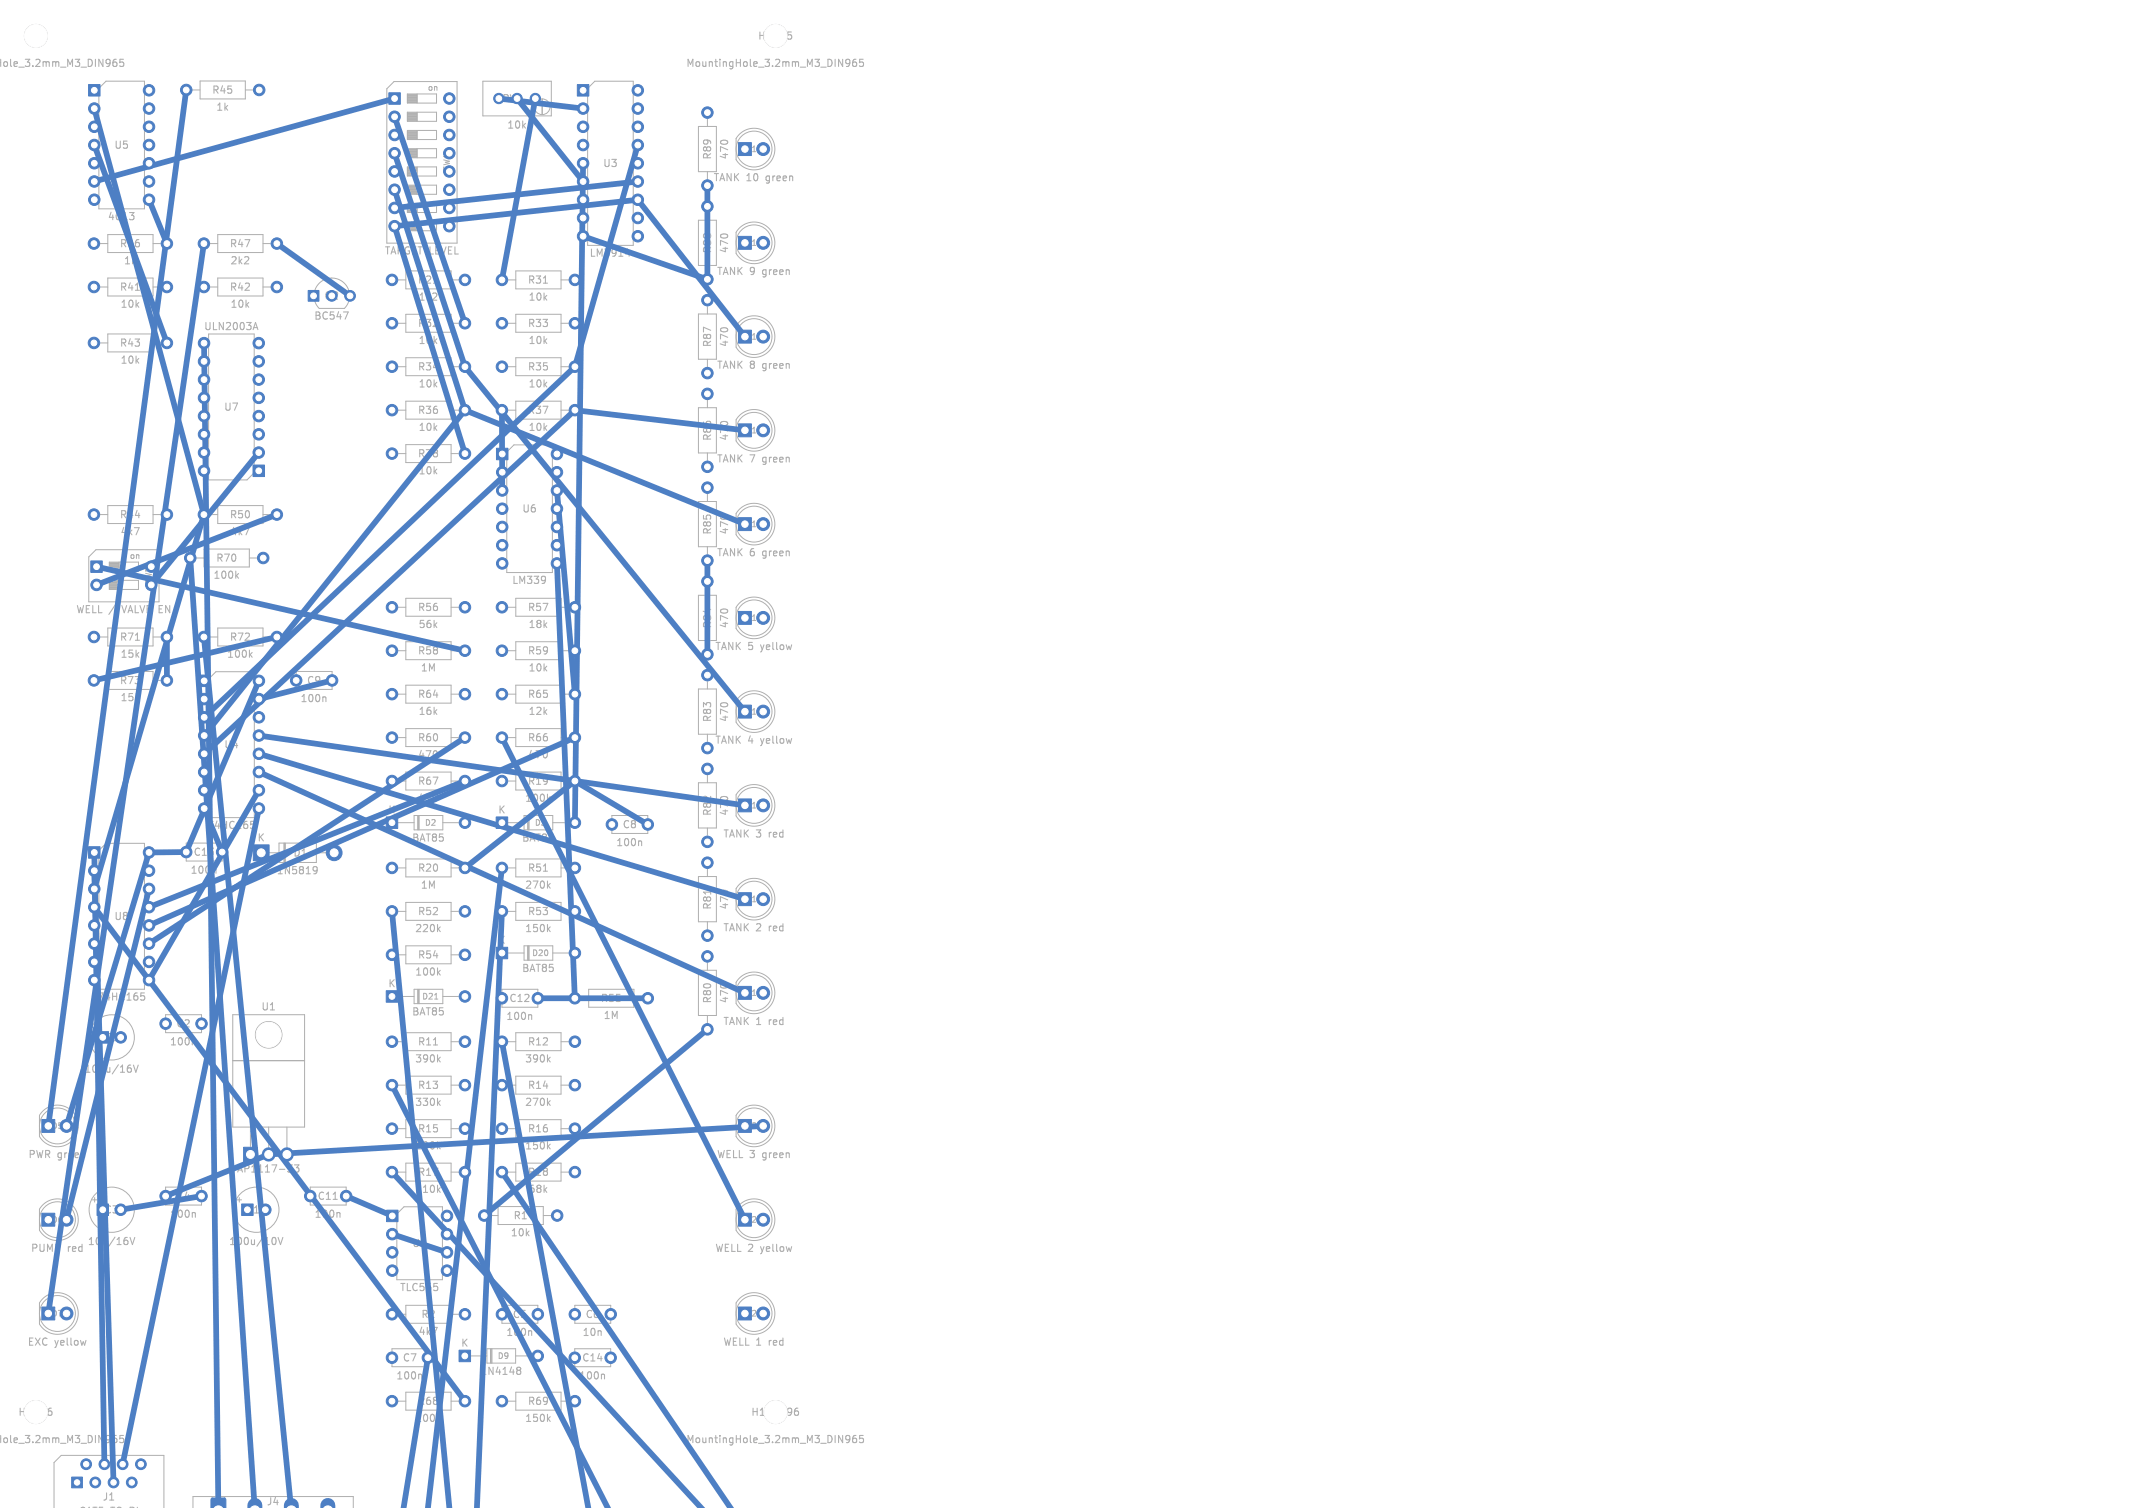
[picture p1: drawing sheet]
<svg xmlns="http://www.w3.org/2000/svg" width="297mm" height="210mm" viewBox="0 0 297 210" stroke-linecap="round" stroke-linejoin="round" font-family="sans-serif">
<defs><g id="words">
<g font-size="1.4" fill="#afafaf">
<text x="105.4" y="5.7">H1085</text>
<text x="-.8" y="9.5">ole_3.2mm_M3_DIN965</text>
<text x="95.4" y="9.5">MountingHole_3.2mm_M3_DIN965</text>
<text x="29.4" y="13.3">R45</text>
<text x="30" y="15.6">1k</text>
<text x="15.8" y="20.9">U5</text>
<text x="70.5" y="18.1">10k</text>
<text x="83.9" y="23.5">U3</text>
<text x="99.2" y="22.3" transform="rotate(-90 99.2 22.3)">R89</text>
<text x="101.6" y="22.3" transform="rotate(-90 101.6 22.3)">470</text>
<text x="99.3" y="25.4">TANK 10</text>
<text x="106.8" y="25.4">green</text>
<text x="14.9" y="30.9">4013</text>
<text x="16.6" y="34.6">R46</text>
<text x="31.9" y="34.6">R47</text>
<text x="53.5" y="35.6">TARGET LEVEL</text>
<text x="82" y="36">LM3914</text>
<text x="99.2" y="35.4" transform="rotate(-90 99.2 35.4)">R88</text>
<text x="101.6" y="35.4" transform="rotate(-90 101.6 35.4)">470</text>
<text x="16.6" y="40.7">R41</text>
<text x="17.2" y="37">1k</text>
<text x="31.9" y="40.7">R42</text>
<text x="32" y="37">2k2</text>
<text x="58.1" y="39.7">R21</text>
<text x="73.4" y="39.7">R31</text>
<text x="99.7" y="38.5">TANK 9</text>
<text x="106.4" y="38.5">green</text>
<text x="16.7" y="43.1">10k</text>
<text x="28.3" y="46.2">ULN2003A</text>
<text x="32" y="43.1">10k</text>
<text x="43.6" y="44.7">BC547</text>
<text x="58.1" y="45.7">R32</text>
<text x="58.2" y="42.1">1k2</text>
<text x="73.4" y="45.7">R33</text>
<text x="73.5" y="42.1">10k</text>
<text x="16.6" y="48.5">R43</text>
<text x="16.7" y="50.9">10k</text>
<text x="58.1" y="51.8">R34</text>
<text x="58.2" y="48.1">10k</text>
<text x="73.4" y="51.8">R35</text>
<text x="73.5" y="48.1">10k</text>
<text x="99.2" y="48.5" transform="rotate(-90 99.2 48.5)">R87</text>
<text x="99.7" y="51.6">TANK 8</text>
<text x="101.6" y="48.4" transform="rotate(-90 101.6 48.4)">470</text>
<text x="106.4" y="51.6">green</text>
<text x="31.1" y="57.4">U7</text>
<text x="58.1" y="57.8">R36</text>
<text x="58.2" y="54.2">10k</text>
<text x="73.4" y="57.8">R37</text>
<text x="73.5" y="54.2">10k</text>
<text x="58.1" y="63.9">R38</text>
<text x="58.2" y="60.2">10k</text>
<text x="73.5" y="60.2">10k</text>
<text x="99.2" y="61.5" transform="rotate(-90 99.2 61.5)">R86</text>
<text x="99.7" y="64.6">TANK 7</text>
<text x="101.6" y="61.5" transform="rotate(-90 101.6 61.5)">470</text>
<text x="106.4" y="64.6">green</text>
<text x="58.2" y="66.3">10k</text>
<text x="72.6" y="71.6">U6</text>
<text x="16.6" y="72.4">R44</text>
<text x="16.7" y="74.8">4k7</text>
<text x="31.9" y="72.4">R50</text>
<text x="32" y="74.8">4k7</text>
<text x="99.2" y="74.6" transform="rotate(-90 99.2 74.6)">R85</text>
<text x="99.7" y="77.7">TANK 6</text>
<text x="101.6" y="74.5" transform="rotate(-90 101.6 74.5)">470</text>
<text x="106.4" y="77.7">green</text>
<text x="29.6" y="80.8">100k</text>
<text x="30" y="78.4">R70</text>
<text x="71.2" y="81.5">LM339</text>
<text x="10.5" y="85.6">WELL /</text>
<text x="16.6" y="89.4">R71</text>
<text x="17.2" y="85.6">VALVE EN</text>
<text x="31.9" y="89.4">R72</text>
<text x="58.1" y="85.3">R56</text>
<text x="58.2" y="87.7">56k</text>
<text x="73.4" y="85.3">R57</text>
<text x="73.5" y="87.7">18k</text>
<text x="99.2" y="87.6" transform="rotate(-90 99.2 87.6)">R84</text>
<text x="101.6" y="87.6" transform="rotate(-90 101.6 87.6)">470</text>
<text x="16.6" y="95.5">R73</text>
<text x="16.7" y="91.8">15k</text>
<text x="31.5" y="91.8">100k</text>
<text x="42.6" y="95.5">C9</text>
<text x="58.1" y="91.3">R58</text>
<text x="58.5" y="93.7">1M</text>
<text x="73.4" y="91.3">R59</text>
<text x="73.5" y="93.7">10k</text>
<text x="99.5" y="90.7">TANK 5</text>
<text x="106.1" y="90.7">yellow</text>
<text x="16.7" y="97.9">15k</text>
<text x="41.7" y="98">100n</text>
<text x="58.1" y="97.4">R64</text>
<text x="58.2" y="99.8">16k</text>
<text x="73.4" y="97.4">R65</text>
<text x="73.5" y="99.8">12k</text>
<text x="99.2" y="100.7" transform="rotate(-90 99.2 100.7)">R83</text>
<text x="101.6" y="100.7" transform="rotate(-90 101.6 100.7)">470</text>
<text x="31.1" y="104.4">U4</text>
<text x="58.1" y="103.4">R60</text>
<text x="58.1" y="105.8">470</text>
<text x="73.4" y="103.4">R66</text>
<text x="73.4" y="105.8">470</text>
<text x="99.5" y="103.8">TANK 4</text>
<text x="106.1" y="103.8">yellow</text>
<text x="54" y="113.5">K</text>
<text x="58.1" y="109.5">R67</text>
<text x="58.1" y="111.9">470</text>
<text x="69.3" y="113.5">K</text>
<text x="73" y="111.9">100k</text>
<text x="73.4" y="109.5">R19</text>
<text x="99.2" y="113.7" transform="rotate(-90 99.2 113.7)">R82</text>
<text x="101.6" y="113.7" transform="rotate(-90 101.6 113.7)">470</text>
<text x="26.9" y="119.4">C13</text>
<text x="28.7" y="115.7">74HC165</text>
<text x="35.7" y="117.4">K</text>
<text x="40.7" y="119.5">D1</text>
<text x="57.3" y="117.4">BAT85</text>
<text x="72.6" y="117.4">BAT85</text>
<text x="85.7" y="118">100n</text>
<text x="86.6" y="115.5">C8</text>
<text x="100.6" y="116.8">TANK 3</text>
<text x="107.3" y="116.8">red</text>
<text x="26.4" y="121.9">100n</text>
<text x="38.4" y="122">1N5819</text>
<text x="58.1" y="121.6">R20</text>
<text x="58.5" y="124">1M</text>
<text x="73" y="124">270k</text>
<text x="73.4" y="121.6">R51</text>
<text x="15.8" y="128.3">U8</text>
<text x="57.7" y="130">220k</text>
<text x="58.1" y="127.6">R52</text>
<text x="69.3" y="131.6">K</text>
<text x="73" y="130">150k</text>
<text x="73.4" y="127.6">R53</text>
<text x="99.2" y="126.8" transform="rotate(-90 99.2 126.8)">R81</text>
<text x="100.6" y="129.9">TANK 2</text>
<text x="101.6" y="126.8" transform="rotate(-90 101.6 126.8)">470</text>
<text x="107.3" y="129.9">red</text>
<text x="54" y="137.7">K</text>
<text x="57.7" y="136.1">100k</text>
<text x="58.1" y="133.7">R54</text>
<text x="72.6" y="135.6">BAT85</text>
<text x="13.4" y="139.6">74HC165</text>
<text x="24.5" y="143.3">C2</text>
<text x="36.3" y="140.9">U1</text>
<text x="57.3" y="141.6">BAT85</text>
<text x="70.4" y="142.2">100n</text>
<text x="70.8" y="139.7">C12</text>
<text x="83.5" y="139.7">R55</text>
<text x="83.9" y="142.1">1M</text>
<text x="99.2" y="139.8" transform="rotate(-90 99.2 139.8)">R80</text>
<text x="100.6" y="143">TANK 1</text>
<text x="101.6" y="139.8" transform="rotate(-90 101.6 139.8)">470</text>
<text x="107.3" y="143">red</text>
<text x="11.6" y="149.6">100u/16V</text>
<text x="14.5" y="145.2">C1</text>
<text x="23.6" y="145.8">100n</text>
<text x="57.7" y="148.2">390k</text>
<text x="58.1" y="145.8">R11</text>
<text x="73" y="148.2">390k</text>
<text x="73.4" y="145.8">R12</text>
<text x="57.7" y="154.2">330k</text>
<text x="58.1" y="151.8">R13</text>
<text x="73" y="154.2">270k</text>
<text x="73.4" y="151.8">R14</text>
<text x="3.8" y="161.5">PWR green</text>
<text x="57.7" y="160.3">200k</text>
<text x="58.1" y="157.9">R15</text>
<text x="73" y="160.3">150k</text>
<text x="73.4" y="157.9">R16</text>
<text x="99.7" y="161.5">WELL 3</text>
<text x="106.4" y="161.5">green</text>
<text x="24.5" y="167.3">C4</text>
<text x="32.9" y="163.5">AP1117-33</text>
<text x="44.1" y="167.3">C11</text>
<text x="57.7" y="166.3">110k</text>
<text x="58.1" y="164">R17</text>
<text x="73.4" y="164">R18</text>
<text x="73.5" y="166.3">68k</text>
<text x="12.1" y="173.6">10u/16V</text>
<text x="14.5" y="169.2">C3</text>
<text x="23.6" y="169.8">100n</text>
<text x="31.8" y="173.6">100u/10V</text>
<text x="43.7" y="169.8">100n</text>
<text x="57.3" y="173.9">U2</text>
<text x="71" y="172.4">10k</text>
<text x="71.4" y="170">R1</text>
<text x="4.2" y="174.5">PUMP</text>
<text x="9.4" y="174.5">red</text>
<text x="99.5" y="174.5">WELL 2</text>
<text x="106.1" y="174.5">yellow</text>
<text x="55.6" y="180">TLC555</text>
<text x="58.6" y="183.8">R2</text>
<text x="71.3" y="183.8">C5</text>
<text x="81.4" y="183.8">C6</text>
<text x="3.8" y="187.6">EXC</text>
<text x="7.6" y="187.6">yellow</text>
<text x="56" y="189.8">C7</text>
<text x="58.2" y="186.1">4k7</text>
<text x="64.1" y="187.8">K</text>
<text x="66.8" y="191.7">1N4148</text>
<text x="70.4" y="186.3">100n</text>
<text x="81" y="189.8">C14</text>
<text x="81" y="186.3">10n</text>
<text x="100.6" y="187.6">WELL 1</text>
<text x="107.3" y="187.6">red</text>
<text x="2.4" y="197.4">H5196</text>
<text x="55.1" y="192.3">100n</text>
<text x="58.1" y="195.9">R68</text>
<text x="73.4" y="195.9">R69</text>
<text x="80.5" y="192.3">100n</text>
<text x="104.5" y="197.4">H108196</text>
<text x="-.8" y="201.2">ole_3.2mm_M3_DIN965</text>
<text x="57.7" y="198.2">100k</text>
<text x="73" y="198.2">150k</text>
<text x="95.4" y="201.2">MountingHole_3.2mm_M3_DIN965</text>
<text x="14.2" y="209.2">J1</text>
<text x="37" y="209.8">J4</text>
</g>
<g font-size="1.4" fill="#fff">
<text x="69.8" y="14.5">RV1</text>
<text x="45.1" y="41.9">Q2</text>
<text x="34.1" y="169.2">C10</text>
</g>
<g font-size="1.1" fill="#afafaf">
<text x="59.5" y="12.8">on</text>
<text x="62.8" y="23.9" transform="rotate(-90 62.8 23.9)">SW1</text>
<text x="103.7" y="21.3">D19</text>
<text x="103.7" y="34.4">D18</text>
<text x="103.7" y="47.5">D17</text>
<text x="103.7" y="60.5">D16</text>
<text x="18" y="78">on</text>
<text x="103.7" y="73.6">D15</text>
<text x="21.3" y="81.5" transform="rotate(-90 21.3 81.5)">SW2</text>
<text x="103.7" y="86.6">D14</text>
<text x="103.7" y="99.7">D13</text>
<text x="103.7" y="112.7">D12</text>
<text x="59.1" y="115.2">D2</text>
<text x="74.4" y="115.2">D3</text>
<text x="103.7" y="125.8">D11</text>
<text x="74" y="133.3">D20</text>
<text x="58.7" y="139.4">D21</text>
<text x="103.7" y="138.9">D10</text>
<text x="7.1" y="157.4">D5</text>
<text x="103.7" y="157.4">D24</text>
<text x="7.1" y="170.4">D6</text>
<text x="103.7" y="170.4">D23</text>
<text x="7.1" y="183.5">D7</text>
<text x="103.7" y="183.5">D22</text>
<text x="69.2" y="189.4">D9</text>
</g>
</g></defs>
<g fill="none" stroke="#afafaf" stroke-width=".15">
<path d="M3.8 4.5v1M3.8 4.9h.5M4.3 4.5v1M5.3 4.5h-.5v.4l.1-.1 .3 .1 .1 .1v.4l-.2 .1-.3-.1M6.2 4.5h-.4l-.1 .4 .2-.1 .3 .1 .1 .1-.1 .4-.1 .1-.4-.1M15.3 8.7l-.2 .2h-.1l-.2-.2 .1-.4h.2l.2 .1a.66 .66 0 0 1-.3 .9h-.1M16.2 8.3h-.3a.67 .67 0 0 0 0 1l.3-.1 .1-.4-.2-.2h-.2l-.2 .2M17.2 8.3h-.5v.4l.1-.1 .3 .1 .1 .1v.4l-.2 .1-.3-.1M100.5 19.6h.6M109.7 4.5h.5M109.8 4.8h.2l.2 .2v.4l-.4 .1M118.3 8.7l-.2 .2h-.1l-.2-.2 .1-.4h.2l.2 .1a.66 .66 0 0 1-.3 .9h-.1"/>
<path d="M119.2 8.3h-.3a.67 .67 0 0 0 0 1l.3-.1 .1-.4-.2-.2h-.2l-.2 .2M120.2 8.3h-.5v.4l.1-.1 .3 .1 .1 .1v.4l-.2 .1-.3-.1M18 29.6h.7l-.4 .4 .3 .1 .1 .3-.2 .2h-.3M60.4 39.4h.5M75.7 39.4h.5M87.1 35.4h.6M87.6 35v.7M100.5 32.6h.6M18.9 40.4h.5M35.3 45.6h.5M35.6 44.9l.3 1M47.8 43.4h.7l-.4 1"/>
<path d="M100.5 45.7h.6M100.5 58.7h.6M18.7 73.5h.7l-.5 1M33.2 79.9l-.4 .3M34 73.5h.7l-.4 1M100.5 71.8h.6M18.9 89.2h.5M32.9 80.2l.3 .3M34.8 91.2l.3 .3M35.1 90.9l-.4 .3M45.1 97l.3 .2v.5M75.9 80.3a.84 .84 0 0 1-.1 .9"/>
<path d="M76 80.7l-.1 .1M100.5 97.9h.6M100.5 84.9h.6M34.9 114.4h.5M34.9 114.8h.4l.2 .2-.1 .3h-.5M60.9 110.8v.6M60.9 104.7v.7M76.2 104.7v.7M76.3 111.2l.3 .4M76.6 110.9l-.4 .4M89.1 117.1l.2 .2v.5M100.5 111h.6"/>
<path d="M19.6 138.3h.5M19.6 138.7h.4l.2 .2-.1 .3h-.5M29.8 120.9l.3 .2v.5M43.7 120.7h.3l.1 .1a.66 .66 0 0 1-.2 .9h-.2M44.2 121.1l-.2 .2h-.3M61 135.4l.3 .4M61 129.4l.3 .3M61.3 135.1l-.4 .4M61.3 129.1l-.4 .4M75.7 121.3h.5M76.3 129.4l.3 .3M76.3 123.3l.3 .4"/>
<path d="M76.6 129.1l-.4 .4M76.6 123l-.4 .4M99 124v.5M100.5 137.1h.6M100.5 124h.6M17.9 148.7l.3 .1 .1 .1-.1 .3-.3 .1M18 148.3h.2M18.6 148.3l.3 1 .3-1M26.9 144.8l.3 .2v.5M60.4 145.5h.5M61 153.6l.3 .3M61 147.5l.3 .4"/>
<path d="M61 159.6l.3 .4M61.3 153.3l-.4 .4M61.3 147.2l-.4 .4M61.3 159.3l-.4 .4M73.7 141.3l.3 .2v.5M76.3 159.6l.3 .4M76.3 147.5l.3 .4M76.3 153.6l.3 .3M76.6 159.3l-.4 .4M76.6 147.2l-.4 .4M76.6 153.3l-.4 .4M17.7 172.8l.1 .1-.1 .4"/>
<path d="M18.1 172.3l.3 1 .4-1M26.9 168.9l.3 .1v.5M38.2 172.3a.63 .63 0 0 1 0 1M38.7 172.3l.4 1 .3-1M40.1 162.2h.6l-.4 .4 .3 .1 .1 .3-.2 .2h-.3M41 162.2h.6l-.3 .4 .3 .1v.4l-.2 .1-.4-.1M46.4 167h.6M47.1 168.9l.2 .1v.5M61 165.7l.3 .4M61.3 165.4l-.4 .4M6.9 196.5h.1l.2 .2v.3l-.3 .1M7 196.1h.1"/>
<path d="M12 186.7l-.2 .6M16.2 199.9l-.3 .1a.67 .67 0 0 0 0 .9l.3-.1 .1-.3-.2-.2h-.2l-.2 .2M17.2 199.9h-.5v.5l.1-.1h.3l.1 .2v.3l-.2 .1-.3-.1M58.4 191.4l.3 .1v.5M60.2 184.9h.7l-.5 1M61 197.6l.3 .4M61.3 197.3l-.4 .4M72 190.8h.1M72 190.5l.3-.1 .2 .1v.1l-.2 .2M72.1 190.8h.2M72.1 190.8l-.1 .1M72.3 190.8l.2 .2v.3l-.2 .1h-.3"/>
<path d="M73.7 185.3l.3 .2v.5M76.3 197.6l.3 .4M76.6 197.3l-.4 .4M83.9 191.4l.3 .1v.5M111.1 196.1l-.3 .1a.67 .67 0 0 0 0 .9l.3-.1 .1-.3-.2-.2h-.2l-.2 .2M119.2 199.9l-.3 .1a.67 .67 0 0 0 0 .9l.3-.1 .1-.3-.2-.2h-.3l-.1 .2M120.2 199.9h-.5v.5l.1-.1h.3l.1 .2v.3l-.2 .1-.3-.1M11.3 210v.1M11.8 210l-.3-.1-.2 .1M12.4 210.1v-.2l.1 .2M12.9 209.9h.6M13.2 209.9v.2"/>
<path d="M14.3 209.9h-.5v.2M15.3 200.3l-.2 .2h-.1l-.2-.2 .1-.3 .2-.1 .2 .1a.66 .66 0 0 1-.3 .9h-.1M15.4 209.9h.6M15.7 209.9v.2M16.3 210l.2-.1 .4 .1M16.3 210v.1M16.9 210v.1M18.1 210.1v-.2h.4l.2 .2M19.1 209.9v.2M118.3 200.3l-.2 .2h-.1l-.2-.2 .1-.3 .2-.1 .2 .1a.66 .66 0 0 1-.3 .9h-.1"/>
</g>
<g fill="none" stroke="#afafaf" stroke-width=".14">
<path d="M13.8 12.3l1-1h5.3v17.8h-6.3zM25.9 12.5h2M27.9 11.3h6.3v2.5h-6.3zM34.2 12.5h1.9M54.9 11.4h8.7v22.5h-9.7v-21.5zM56.7 13.8h1.4M56.7 13.1h4.1v1.3h-4.1zM56.7 15.6h4.1v1.3h-4.1zM56.7 18.2h4.1v1.2h-4.1zM56.7 13.2h1.4M56.7 13.3h1.4M56.7 13.4h1.4"/>
<path d="M56.7 13.5h1.4M56.7 13.6h1.4M56.7 13.7h1.4M56.7 13.9h1.4M56.7 14h1.4M56.7 14.1h1.4M56.7 14.2h1.4M56.7 14.3h1.4M56.7 15.7h1.4M56.7 15.8h1.4M56.7 15.9h1.4M56.7 16h1.4"/>
<path d="M56.7 16.1h1.4M56.7 16.2h1.4M56.7 16.3h1.4M56.7 16.4h1.4M56.7 16.5h1.4M56.7 16.6h1.4M56.7 16.7h1.4M56.7 16.8h1.4M56.7 18.3h1.4M56.7 18.4h1.4M56.7 18.5h1.4M56.7 18.6h1.4"/>
<path d="M56.7 18.7h1.4M56.7 18.8h1.4M56.7 18.9h1.4M56.7 19h1.4M56.7 19.1h1.4M56.7 19.2h1.4M56.7 19.3h1.4M56.7 19.4h1.4M58.1 13.1v1.3M58.1 15.6v1.3M58.1 18.2v1.2M67.2 11.3h9.6v4.8h-9.6z"/>
<path d="M75.5 13.8v2.2M81.8 12.3l1-1h5.4v22.9h-6.4zM97.3 17.6h2.4v6.3h-2.4zM98.5 15.7v1.9M102.9 18.7a2.9 2.9 0 0 1 4.3 .2 2.9 2.9 0 0 1-.5 4.2 2.9 2.9 0 0 1-4.2-.9v-2.9zM13.1 40h1.9M13.1 33.9h1.9M15 32.7h6.3v2.5h-6.3zM15 38.7h6.3v2.5h-6.3zM21.3 40h1.9M21.3 33.9h1.9M28.4 40h1.9"/>
<path d="M28.4 33.9h1.9M30.3 32.7h6.3v2.5h-6.3zM30.3 38.7h6.3v2.5h-6.3zM36.6 40h1.9M36.6 33.9h1.9M44.4 39.4a2.48 2.48 0 0 1 3.6 0 2.48 2.48 0 0 1 0 3.6h-3.6a2.48 2.48 0 0 1 0-3.6zM54.6 39h1.9M56.5 37.7h6.3v2.5h-6.3zM56.7 20.7h4.1v1.3h-4.1zM56.7 23.2h4.1v1.3h-4.1zM56.7 25.8h4.1v1.3h-4.1zM56.7 28.3h4.1v1.3h-4.1z"/>
<path d="M56.7 30.9h4.1v1.2h-4.1zM56.7 20.8h1.4M56.7 20.9h1.4M56.7 21h1.4M56.7 21.1h1.4M56.7 21.2h1.4M56.7 21.3h1.4M56.7 21.4h1.4M56.7 21.5h1.4M56.7 21.6h1.4M56.7 21.7h1.4M56.7 21.8h1.4"/>
<path d="M56.7 21.9h1.4M56.7 23.3h1.4M56.7 23.4h1.4M56.7 23.5h1.4M56.7 23.6h1.4M56.7 23.7h1.4M56.7 23.8h1.4M56.7 23.9h1.4M56.7 24h1.4M56.7 24.1h1.4M56.7 24.2h1.4M56.7 24.3h1.4"/>
<path d="M56.7 24.4h1.4M56.7 25.9h1.4M56.7 26h1.4M56.7 26.1h1.4M56.7 26.2h1.4M56.7 26.3h1.4M56.7 26.4h1.4M56.7 26.5h1.4M56.7 26.6h1.4M56.7 26.7h1.4M56.7 26.8h1.4M56.7 26.9h1.4"/>
<path d="M56.7 27h1.4M56.7 28.4h1.4M56.7 28.5h1.4M56.7 28.6h1.4M56.7 28.7h1.4M56.7 28.8h1.4M56.7 28.9h1.4M56.7 29h1.4M56.7 29.1h1.4M56.7 29.2h1.4M56.7 29.3h1.4M56.7 29.4h1.4"/>
<path d="M56.7 29.5h1.4M56.7 31h1.4M56.7 31.1h1.4M56.7 31.2h1.4M56.7 31.3h1.4M56.7 31.4h1.4M56.7 31.5h1.4M56.7 31.6h1.4M56.7 31.7h1.4M56.7 31.8h1.4M56.7 31.9h1.4M56.7 32h1.4"/>
<path d="M56.7 32.1h1.4M58.1 20.7v1.3M58.1 23.2v1.3M58.1 25.8v1.3M58.1 28.3v1.3M58.1 30.9v1.2M62.8 39h1.9M69.9 39h1.9M71.8 37.7h6.3v2.5h-6.3zM78.1 39h1.9M97.3 30.7h2.4v6.3h-2.4zM98.5 23.9v1.9"/>
<path d="M98.5 28.7v2M98.5 37v1.9M102.9 31.8a2.9 2.9 0 0 1 4.3 .1 2.9 2.9 0 0 1-.5 4.3 2.9 2.9 0 0 1-4.2-.9v-2.9zM13.1 47.8h1.9M15 46.5h6.3v2.5h-6.3zM21.3 47.8h1.9M29 46.5h6.4v19.3l-1 1h-5.4zM54.6 45h1.9M54.6 51.1h1.9M54.6 57.1h1.9M56.5 43.8h6.3v2.5h-6.3zM56.5 49.8h6.3v2.5h-6.3z"/>
<path d="M56.5 55.9h6.3v2.5h-6.3zM62.8 45h1.9M62.8 51.1h1.9M62.8 57.1h1.9M69.9 45h1.9M69.9 51.1h1.9M69.9 57.1h1.9M71.8 43.8h6.3v2.5h-6.3zM71.8 49.8h6.3v2.5h-6.3zM71.8 55.9h6.3v2.5h-6.3zM78.1 45h1.9M78.1 51.1h1.9"/>
<path d="M78.1 57.1h1.9M97.3 43.7h2.4v6.3h-2.4zM97.3 56.8h2.4v6.3h-2.4zM98.5 41.8v1.9M98.5 50v2M98.5 54.9v1.9M102.9 44.8a2.9 2.9 0 0 1 4.3 .2 2.9 2.9 0 0 1-.5 4.2 2.9 2.9 0 0 1-4.2-.9v-2.9zM102.9 57.9a2.9 2.9 0 0 1 4.3 .1 2.9 2.9 0 0 1-.5 4.3 2.9 2.9 0 0 1-4.2-.9v-2.9zM12.4 77.6l1-1h8.7v7.2h-9.7zM13.1 71.7h1.9M15 70.4h6.3v2.5h-6.3zM15.2 78.3h4.1v1.3h-4.1z"/>
<path d="M15.2 78.4h1.4M15.2 78.5h1.4M15.2 78.6h1.4M15.2 78.7h1.4M15.2 78.8h1.4M15.2 78.9h1.4M15.2 79h1.4M15.2 79.1h1.4M15.2 79.2h1.4M15.2 79.3h1.4M15.2 79.4h1.4M15.2 79.5h1.4"/>
<path d="M16.6 78.3v1.3M21.3 71.7h1.9M26.5 77.7h1.9M28.4 71.7h1.9M28.4 76.5h6.3v2.5h-6.3zM30.3 70.4h6.3v2.5h-6.3zM34.7 77.7h1.9M36.6 71.7h1.9M54.6 63.2h1.9M56.5 61.9h6.3v2.5h-6.3zM62.8 63.2h1.9M71.6 62h5.3v17.7h-6.3v-16.7z"/>
<path d="M97.3 69.8h2.4v6.3h-2.4zM98.5 63.1v1.9M98.5 67.9v1.9M98.5 76.1v2M102.9 71a2.9 2.9 0 0 1 4.3 .1 2.9 2.9 0 0 1-.5 4.3 2.9 2.9 0 0 1-4.2-.9v-3zM13.1 94.8h1.9M13.1 88.7h1.9M15 87.5h6.3v2.5h-6.3zM15 93.5h6.3v2.5h-6.3zM15.2 80.8h4.1v1.3h-4.1zM15.2 80.9h1.4M15.2 81h1.4"/>
<path d="M15.2 81.1h1.4M15.2 81.2h1.4M15.2 81.3h1.4M15.2 81.4h1.4M15.2 81.5h1.4M15.2 81.6h1.4M15.2 81.7h1.4M15.2 81.8h1.4M15.2 81.9h1.4M15.2 82h1.4M16.6 80.8v1.3M21.3 94.8h1.9"/>
<path d="M21.3 88.7h1.9M28.4 88.7h1.9M30.1 93.5h5.3v20.4h-6.3v-19.4zM30.3 87.5h6.3v2.5h-6.3zM36.6 88.7h1.9M41.2 93.5h5v2.5h-5zM54.6 96.7h1.9M54.6 90.6h1.9M54.6 84.6h1.9M56.5 83.3h6.3v2.5h-6.3zM56.5 89.4h6.3v2.5h-6.3zM56.5 95.4h6.3v2.5h-6.3z"/>
<path d="M62.8 96.7h1.9M62.8 90.6h1.9M62.8 84.6h1.9M69.9 96.7h1.9M69.9 90.6h1.9M69.9 84.6h1.9M71.8 95.4h6.3v2.5h-6.3zM71.8 89.4h6.3v2.5h-6.3zM71.8 83.3h6.3v2.5h-6.3zM78.1 96.7h1.9M78.1 90.6h1.9M78.1 84.6h1.9"/>
<path d="M97.3 82.9h2.4v6.3h-2.4zM97.3 96h2.4v6.3h-2.4zM98.5 81v1.9M98.5 89.2v1.9M98.5 94v2M102.9 97.1a2.9 2.9 0 0 1 4.3 .1 2.9 2.9 0 0 1-.5 4.3 2.9 2.9 0 0 1-4.2-.9v-3zM102.9 84a2.9 2.9 0 0 1 4.3 .2 2.9 2.9 0 0 1-.5 4.2 2.9 2.9 0 0 1-4.2-.9v-2.9zM14.8 117.4h5.3v20.4h-6.3v-19.4zM25.9 117.4h5v2.5h-5zM36.4 118.8h2.4M38.8 117.4h5.2v2.7h-5.2zM39.5 117.4v2.7"/>
<path d="M39.6 117.4v2.7M39.7 117.4v2.7M44 118.8h2.5M54.6 108.8h1.9M54.6 102.7h1.9M54.6 114.6h3.1M56.5 101.5h6.3v2.5h-6.3zM56.5 107.5h6.3v2.5h-6.3zM56.5 119.6h6.3v2.5h-6.3zM57.7 113.6h4v2h-4zM58.2 113.6v2M58.3 113.6v2"/>
<path d="M58.4 113.6v2M61.7 114.6h3M62.8 108.8h1.9M62.8 102.7h1.9M69.9 108.8h1.9M69.9 102.7h1.9M69.9 114.6h3.1M71.8 119.6h6.3v2.5h-6.3zM71.8 107.5h6.3v2.5h-6.3zM71.8 101.5h6.3v2.5h-6.3zM73 113.6h4v2h-4zM73.5 113.6v2"/>
<path d="M73.6 113.6v2M73.7 113.6v2M77 114.6h3M78.1 108.8h1.9M78.1 102.7h1.9M85.2 113.6h5v2.5h-5zM97.3 109h2.4v6.3h-2.4zM98.5 102.3v1.9M98.5 107.1v1.9M98.5 115.3v1.9M102.9 110.1a2.9 2.9 0 0 1 4.3 .2 2.9 2.9 0 0 1-.5 4.2 2.9 2.9 0 0 1-4.2-.9v-2.9zM54.6 120.9h1.9"/>
<path d="M54.6 133h1.9M54.6 126.9h1.9M54.6 138.8h3.1M56.5 125.7h6.3v2.5h-6.3zM56.5 131.7h6.3v2.5h-6.3zM57.7 137.8h4v2h-4zM58.2 137.8v2M58.3 137.8v2M58.4 137.8v2M60.5 139.1h.5M61.7 138.8h3M62.8 120.9h1.9"/>
<path d="M62.8 133h1.9M62.8 126.9h1.9M69.9 120.9h1.9M69.9 137.8h5v2.5h-5zM69.9 132.7h3.1M69.9 126.9h1.9M71.8 125.7h6.3v2.5h-6.3zM73 131.7h4v2h-4zM73.5 131.7v2M73.6 131.7v2M73.7 131.7v2M77 132.7h3"/>
<path d="M78.1 120.9h1.9M78.1 126.9h1.9M80 139h2M82 137.8h6.3v2.5h-6.3zM88.3 139h1.9M97.3 122.1h2.4v6.3h-2.4zM97.3 135.1h2.4v6.3h-2.4zM98.5 120.1v2M98.5 128.4v1.9M98.5 133.2v1.9M102.9 136.2a2.9 2.9 0 0 1 4.3 .2 2.9 2.9 0 0 1-.5 4.2 2.9 2.9 0 0 1-4.2-.9v-2.9zM102.9 123.2a2.9 2.9 0 0 1 4.3 .1 2.9 2.9 0 0 1-.5 4.3 2.9 2.9 0 0 1-4.2-.9v-2.9z"/>
<path d="M105.5 125.6h.5M5.9 154.8a2.9 2.9 0 0 1 4.3 .1 2.9 2.9 0 0 1-.5 4.3 2.9 2.9 0 0 1-4.2-.9v-3zM12.9 143.1h.6M13.2 142.8v.6M23.1 141.3h5v2.5h-5zM32.4 141.3h10v15.7h-10zM32.4 147.7h10M34.9 157v3.8M37.4 157v3.8M39.9 157v3.8M54.6 157.2h1.9M54.6 151.1h1.9"/>
<path d="M54.6 145.1h1.9M56.5 143.8h6.3v2.5h-6.3zM56.5 149.9h6.3v2.5h-6.3zM56.5 155.9h6.3v2.5h-6.3zM62.8 157.2h1.9M62.8 151.1h1.9M62.8 145.1h1.9M69.9 157.2h1.9M69.9 151.1h1.9M69.9 145.1h1.9M71.8 143.8h6.3v2.5h-6.3zM71.8 149.9h6.3v2.5h-6.3z"/>
<path d="M71.8 155.9h6.3v2.5h-6.3zM78.1 157.2h1.9M78.1 151.1h1.9M78.1 145.1h1.9M98.5 141.4v2M102.9 154.8a2.9 2.9 0 0 1 4.3 .1 2.9 2.9 0 0 1-.5 4.3 2.9 2.9 0 0 1-4.2-.9v-3zM5.9 167.8a2.9 2.9 0 0 1 4.3 .2 2.9 2.9 0 0 1-.5 4.2 2.9 2.9 0 0 1-4.2-.9v-2.9zM12.9 167.1h.6M13.2 166.8v.6M23.1 165.3h5v2.5h-5zM33 167.1h.6M33.3 166.8v.6"/>
<path d="M43.2 165.3h5v2.5h-5zM54.6 163.2h1.9M55.3 169.1l1-1h5.3v10.1h-6.3zM56.5 162h6.3v2.5h-6.3zM62.8 163.2h1.9M67.4 169.3h2M69.4 168h6.2v2.5h-6.2zM69.9 163.2h1.9M71.8 162h6.3v2.5h-6.3zM75.6 169.3h2M78.1 163.2h1.9M102.9 167.8a2.9 2.9 0 0 1 4.3 .2 2.9 2.9 0 0 1-.5 4.2 2.9 2.9 0 0 1-4.2-.9v-2.9z"/>
<path d="M5.9 180.9a2.9 2.9 0 0 1 4.3 .1 2.9 2.9 0 0 1-.5 4.3 2.9 2.9 0 0 1-4.2-.9v-2.9zM54.6 183h1.9M54.6 187.8h5v2.5h-5zM54.6 195.1h1.9M56.5 181.8h6.3v2.5h-6.3zM56.5 193.9h6.3v2.5h-6.3zM62.8 183h1.9M62.8 195.1h1.9M64.7 188.8h3.1M67.8 187.8h4v2h-4zM68.3 187.8v2M68.4 187.8v2"/>
<path d="M68.5 187.8v2M69.9 181.8h5v2.5h-5zM69.9 195.1h1.9M71.8 188.8h3.1M71.8 193.9h6.3v2.5h-6.3zM78.1 195.1h1.9M80 187.8h5v2.5h-5zM80 181.8h5v2.5h-5zM102.9 180.9a2.9 2.9 0 0 1 4.3 .1 2.9 2.9 0 0 1-.5 4.3 2.9 2.9 0 0 1-4.2-.9v-2.9zM7.5 210.1v-6.4l1-1h14.3v7.4M26.9 210.1v-1.7h22.3v1.7M29.5 208.4l.9 1.5 1-1.5"/>
<circle cx="75.5" cy="14.9" r="1.09"/>
<circle cx="105" cy="20.8" r="2.5"/>
<circle cx="105" cy="33.8" r="2.5"/>
<circle cx="105" cy="46.9" r="2.5"/>
<circle cx="105" cy="59.9" r="2.5"/>
<circle cx="105" cy="73" r="2.5"/>
<circle cx="105" cy="99.1" r="2.5"/>
<circle cx="105" cy="86" r="2.5"/>
<circle cx="105" cy="112.2" r="2.5"/>
<circle cx="105" cy="138.3" r="2.5"/>
<circle cx="105" cy="125.2" r="2.5"/>
<circle cx="8" cy="156.8" r="2.5"/>
<circle cx="15.6" cy="144.5" r="3.1"/>
<circle cx="37.4" cy="144.1" r="1.85"/>
<circle cx="105" cy="156.8" r="2.5"/>
<circle cx="8" cy="169.9" r="2.5"/>
<circle cx="15.6" cy="168.5" r="3.1"/>
<circle cx="35.7" cy="168.5" r="3.1"/>
<circle cx="105" cy="169.9" r="2.5"/>
<circle cx="8" cy="182.9" r="2.5"/>
<circle cx="105" cy="182.9" r="2.5"/>
</g>
<g fill="#afafaf" stroke="#afafaf" stroke-width=".14">
<path d="M29.7 210.1a.88 .88 0 0 1 1.4 0z"/>
<path d="M34.8 210.1a.88 .88 0 0 1 1.4 0z"/>
<path d="M39.9 210.1a.88 .88 0 0 1 1.4 0z"/>
<path d="M45 210.1a.88 .88 0 0 1 1.3 0z"/>
<circle cx="103.7" cy="182.9" r=".45"/>
<circle cx="106.3" cy="182.9" r=".45"/>
<circle cx="54.6" cy="120.9" r=".4"/>
<circle cx="64.7" cy="120.9" r=".4"/>
<circle cx="13.1" cy="94.8" r=".4"/>
<circle cx="23.2" cy="94.8" r=".4"/>
<circle cx="54.6" cy="108.8" r=".4"/>
<circle cx="64.7" cy="108.8" r=".4"/>
<circle cx="98.5" cy="52" r=".4"/>
<circle cx="98.5" cy="41.8" r=".4"/>
<circle cx="28.4" cy="40" r=".4"/>
<circle cx="38.6" cy="40" r=".4"/>
<circle cx="13.1" cy="88.7" r=".4"/>
<circle cx="23.2" cy="88.7" r=".4"/>
<circle cx="41.2" cy="94.8" r=".4"/>
<circle cx="46.2" cy="94.8" r=".4"/>
<circle cx="98.5" cy="65" r=".4"/>
<circle cx="98.5" cy="54.9" r=".4"/>
<circle cx="43.2" cy="166.6" r=".4"/>
<circle cx="48.2" cy="166.6" r=".4"/>
<circle cx="54.6" cy="96.7" r=".4"/>
<circle cx="64.7" cy="96.7" r=".4"/>
<circle cx="13.4" cy="78.9" r=".4"/>
<circle cx="13.4" cy="81.5" r=".4"/>
<circle cx="21.1" cy="81.5" r=".4"/>
<circle cx="21.1" cy="78.9" r=".4"/>
<circle cx="54.6" cy="169.3" r=".4"/>
<circle cx="54.6" cy="171.9" r=".4"/>
<circle cx="54.6" cy="174.4" r=".4"/>
<circle cx="54.6" cy="177" r=".4"/>
<circle cx="62.2" cy="177" r=".4"/>
<circle cx="62.2" cy="174.4" r=".4"/>
<circle cx="62.2" cy="171.9" r=".4"/>
<circle cx="62.2" cy="169.3" r=".4"/>
<circle cx="98.5" cy="78.1" r=".4"/>
<circle cx="98.5" cy="67.9" r=".4"/>
<circle cx="103.7" cy="138.3" r=".45"/>
<circle cx="106.3" cy="138.3" r=".45"/>
<circle cx="13.1" cy="71.7" r=".4"/>
<circle cx="23.2" cy="71.7" r=".4"/>
<circle cx="25.9" cy="12.5" r=".4"/>
<circle cx="36.1" cy="12.5" r=".4"/>
<circle cx="54.6" cy="90.6" r=".4"/>
<circle cx="64.7" cy="90.6" r=".4"/>
<circle cx="6.7" cy="169.9" r=".45"/>
<circle cx="9.3" cy="169.9" r=".45"/>
<circle cx="36" cy="65.6" r=".4"/>
<circle cx="36" cy="63" r=".4"/>
<circle cx="36" cy="60.5" r=".4"/>
<circle cx="36" cy="57.9" r=".4"/>
<circle cx="36" cy="55.4" r=".4"/>
<circle cx="36" cy="52.9" r=".4"/>
<circle cx="36" cy="50.3" r=".4"/>
<circle cx="36" cy="47.8" r=".4"/>
<circle cx="28.4" cy="47.8" r=".4"/>
<circle cx="28.4" cy="50.3" r=".4"/>
<circle cx="28.4" cy="52.9" r=".4"/>
<circle cx="28.4" cy="55.4" r=".4"/>
<circle cx="28.4" cy="57.9" r=".4"/>
<circle cx="28.4" cy="60.5" r=".4"/>
<circle cx="28.4" cy="63" r=".4"/>
<circle cx="28.4" cy="65.6" r=".4"/>
<circle cx="14.3" cy="168.5" r=".4"/>
<circle cx="16.8" cy="168.5" r=".4"/>
<circle cx="54.6" cy="133" r=".4"/>
<circle cx="64.7" cy="133" r=".4"/>
<circle cx="54.6" cy="102.7" r=".4"/>
<circle cx="64.7" cy="102.7" r=".4"/>
<circle cx="69.9" cy="157.2" r=".4"/>
<circle cx="80.1" cy="157.2" r=".4"/>
<circle cx="108" cy="5" r="1.6"/>
<circle cx="108" cy="196.7" r="1.6"/>
<circle cx="98.5" cy="104.2" r=".4"/>
<circle cx="98.5" cy="94" r=".4"/>
<circle cx="98.5" cy="91.1" r=".4"/>
<circle cx="98.5" cy="81" r=".4"/>
<circle cx="69.9" cy="139" r=".4"/>
<circle cx="74.9" cy="139" r=".4"/>
<circle cx="69.9" cy="132.7" r=".4"/>
<circle cx="80" cy="132.7" r=".4"/>
<circle cx="54.6" cy="84.6" r=".4"/>
<circle cx="64.7" cy="84.6" r=".4"/>
<circle cx="54.6" cy="183" r=".4"/>
<circle cx="64.7" cy="183" r=".4"/>
<circle cx="54.6" cy="126.9" r=".4"/>
<circle cx="64.7" cy="126.9" r=".4"/>
<circle cx="54.6" cy="45" r=".4"/>
<circle cx="64.7" cy="45" r=".4"/>
<circle cx="64.7" cy="188.8" r=".4"/>
<circle cx="74.9" cy="188.8" r=".4"/>
<circle cx="28.4" cy="88.7" r=".4"/>
<circle cx="38.6" cy="88.7" r=".4"/>
<circle cx="13.1" cy="33.9" r=".4"/>
<circle cx="23.2" cy="33.9" r=".4"/>
<circle cx="74.5" cy="13.7" r=".4"/>
<circle cx="69.5" cy="13.7" r=".4"/>
<circle cx="54.6" cy="51.1" r=".4"/>
<circle cx="64.7" cy="51.1" r=".4"/>
<circle cx="54.6" cy="195.1" r=".4"/>
<circle cx="64.7" cy="195.1" r=".4"/>
<circle cx="36.4" cy="118.8" r=".55"/>
<circle cx="46.5" cy="118.8" r=".55"/>
<circle cx="54.6" cy="151.1" r=".4"/>
<circle cx="64.7" cy="151.1" r=".4"/>
<circle cx="103.7" cy="112.2" r=".45"/>
<circle cx="106.3" cy="112.2" r=".45"/>
<circle cx="13.1" cy="40" r=".4"/>
<circle cx="23.2" cy="40" r=".4"/>
<circle cx="69.9" cy="96.7" r=".4"/>
<circle cx="80" cy="96.7" r=".4"/>
<circle cx="69.9" cy="90.6" r=".4"/>
<circle cx="80" cy="90.6" r=".4"/>
<circle cx="103.7" cy="99.1" r=".45"/>
<circle cx="106.3" cy="99.1" r=".45"/>
<circle cx="69.9" cy="145.1" r=".4"/>
<circle cx="80.1" cy="145.1" r=".4"/>
<circle cx="54.6" cy="189.1" r=".4"/>
<circle cx="59.6" cy="189.1" r=".4"/>
<circle cx="80" cy="183" r=".4"/>
<circle cx="85" cy="183" r=".4"/>
<circle cx="5" cy="5" r="1.6"/>
<circle cx="103.7" cy="125.2" r=".45"/>
<circle cx="106.3" cy="125.2" r=".45"/>
<circle cx="69.9" cy="195.1" r=".4"/>
<circle cx="80.1" cy="195.1" r=".4"/>
<circle cx="69.9" cy="114.6" r=".4"/>
<circle cx="80.1" cy="114.6" r=".4"/>
<circle cx="13.1" cy="118.7" r=".4"/>
<circle cx="13.1" cy="121.3" r=".4"/>
<circle cx="13.1" cy="123.8" r=".4"/>
<circle cx="13.1" cy="126.3" r=".4"/>
<circle cx="13.1" cy="128.9" r=".4"/>
<circle cx="13.1" cy="131.4" r=".4"/>
<circle cx="13.1" cy="134" r=".4"/>
<circle cx="13.1" cy="136.5" r=".4"/>
<circle cx="20.8" cy="136.5" r=".4"/>
<circle cx="20.8" cy="134" r=".4"/>
<circle cx="20.8" cy="131.4" r=".4"/>
<circle cx="20.8" cy="128.9" r=".4"/>
<circle cx="20.8" cy="126.3" r=".4"/>
<circle cx="20.8" cy="123.8" r=".4"/>
<circle cx="20.8" cy="121.3" r=".4"/>
<circle cx="20.8" cy="118.7" r=".4"/>
<circle cx="37.4" cy="144.1" r="1.75"/>
<circle cx="34.9" cy="160.8" r=".55"/>
<circle cx="37.4" cy="160.8" r=".55"/>
<circle cx="39.9" cy="160.8" r=".55"/>
<circle cx="13.1" cy="12.6" r=".4"/>
<circle cx="13.1" cy="15.1" r=".4"/>
<circle cx="13.1" cy="17.7" r=".4"/>
<circle cx="13.1" cy="20.2" r=".4"/>
<circle cx="13.1" cy="22.7" r=".4"/>
<circle cx="13.1" cy="25.3" r=".4"/>
<circle cx="13.1" cy="27.8" r=".4"/>
<circle cx="20.8" cy="27.8" r=".4"/>
<circle cx="20.8" cy="25.3" r=".4"/>
<circle cx="20.8" cy="22.7" r=".4"/>
<circle cx="20.8" cy="20.2" r=".4"/>
<circle cx="20.8" cy="17.7" r=".4"/>
<circle cx="20.8" cy="15.1" r=".4"/>
<circle cx="20.8" cy="12.6" r=".4"/>
<circle cx="103.7" cy="86.1" r=".45"/>
<circle cx="106.3" cy="86.1" r=".45"/>
<circle cx="10.7" cy="206.5" r=".38"/>
<circle cx="12" cy="203.9" r=".38"/>
<circle cx="13.3" cy="206.5" r=".38"/>
<circle cx="14.5" cy="203.9" r=".38"/>
<circle cx="15.8" cy="206.5" r=".38"/>
<circle cx="17.1" cy="203.9" r=".38"/>
<circle cx="18.3" cy="206.5" r=".38"/>
<circle cx="19.6" cy="203.9" r=".38"/>
<circle cx="69.9" cy="163.2" r=".4"/>
<circle cx="80.1" cy="163.2" r=".4"/>
<circle cx="98.5" cy="38.9" r=".4"/>
<circle cx="98.5" cy="28.7" r=".4"/>
<circle cx="69.9" cy="126.9" r=".4"/>
<circle cx="80.1" cy="126.9" r=".4"/>
<circle cx="103.7" cy="20.8" r=".45"/>
<circle cx="106.3" cy="20.8" r=".45"/>
<circle cx="54.9" cy="13.7" r=".4"/>
<circle cx="54.9" cy="16.3" r=".4"/>
<circle cx="54.9" cy="18.8" r=".4"/>
<circle cx="54.9" cy="21.3" r=".4"/>
<circle cx="54.9" cy="23.9" r=".4"/>
<circle cx="54.9" cy="26.4" r=".4"/>
<circle cx="54.9" cy="29" r=".4"/>
<circle cx="54.9" cy="31.5" r=".4"/>
<circle cx="62.6" cy="31.5" r=".4"/>
<circle cx="62.6" cy="29" r=".4"/>
<circle cx="62.6" cy="26.4" r=".4"/>
<circle cx="62.6" cy="23.9" r=".4"/>
<circle cx="62.6" cy="21.3" r=".4"/>
<circle cx="62.6" cy="18.8" r=".4"/>
<circle cx="62.6" cy="16.3" r=".4"/>
<circle cx="62.6" cy="13.7" r=".4"/>
<circle cx="54.6" cy="63.2" r=".4"/>
<circle cx="64.7" cy="63.2" r=".4"/>
<circle cx="43.7" cy="41.2" r=".4"/>
<circle cx="48.7" cy="41.2" r=".4"/>
<circle cx="54.6" cy="145.1" r=".4"/>
<circle cx="64.7" cy="145.1" r=".4"/>
<circle cx="81.2" cy="12.6" r=".4"/>
<circle cx="81.2" cy="15.1" r=".4"/>
<circle cx="81.2" cy="17.7" r=".4"/>
<circle cx="81.2" cy="20.2" r=".4"/>
<circle cx="81.2" cy="22.7" r=".4"/>
<circle cx="81.2" cy="25.3" r=".4"/>
<circle cx="81.2" cy="27.8" r=".4"/>
<circle cx="81.2" cy="30.4" r=".4"/>
<circle cx="81.2" cy="32.9" r=".4"/>
<circle cx="88.8" cy="32.9" r=".4"/>
<circle cx="88.8" cy="30.4" r=".4"/>
<circle cx="88.8" cy="27.8" r=".4"/>
<circle cx="88.8" cy="25.3" r=".4"/>
<circle cx="88.8" cy="22.7" r=".4"/>
<circle cx="88.8" cy="20.2" r=".4"/>
<circle cx="88.8" cy="17.7" r=".4"/>
<circle cx="88.8" cy="15.1" r=".4"/>
<circle cx="88.8" cy="12.6" r=".4"/>
<circle cx="98.5" cy="143.3" r=".4"/>
<circle cx="98.5" cy="133.2" r=".4"/>
<circle cx="69.9" cy="63.2" r=".4"/>
<circle cx="69.9" cy="65.8" r=".4"/>
<circle cx="69.9" cy="68.3" r=".4"/>
<circle cx="69.9" cy="70.8" r=".4"/>
<circle cx="69.9" cy="73.4" r=".4"/>
<circle cx="69.9" cy="75.9" r=".4"/>
<circle cx="69.9" cy="78.5" r=".4"/>
<circle cx="77.5" cy="78.5" r=".4"/>
<circle cx="77.5" cy="75.9" r=".4"/>
<circle cx="77.5" cy="73.4" r=".4"/>
<circle cx="77.5" cy="70.8" r=".4"/>
<circle cx="77.5" cy="68.3" r=".4"/>
<circle cx="77.5" cy="65.8" r=".4"/>
<circle cx="77.5" cy="63.2" r=".4"/>
<circle cx="6.7" cy="156.8" r=".45"/>
<circle cx="9.3" cy="156.8" r=".45"/>
<circle cx="69.9" cy="57.1" r=".4"/>
<circle cx="80.1" cy="57.1" r=".4"/>
<circle cx="54.6" cy="138.8" r=".4"/>
<circle cx="64.7" cy="138.8" r=".4"/>
<circle cx="69.9" cy="45" r=".4"/>
<circle cx="80.1" cy="45" r=".4"/>
<circle cx="80" cy="139" r=".4"/>
<circle cx="90.2" cy="139" r=".4"/>
<circle cx="69.9" cy="151.1" r=".4"/>
<circle cx="80" cy="151.1" r=".4"/>
<circle cx="28.4" cy="94.8" r=".4"/>
<circle cx="28.4" cy="97.4" r=".4"/>
<circle cx="28.4" cy="99.9" r=".4"/>
<circle cx="28.4" cy="102.4" r=".4"/>
<circle cx="28.4" cy="105" r=".4"/>
<circle cx="28.4" cy="107.5" r=".4"/>
<circle cx="28.4" cy="110.1" r=".4"/>
<circle cx="28.4" cy="112.6" r=".4"/>
<circle cx="36" cy="112.6" r=".4"/>
<circle cx="36" cy="110.1" r=".4"/>
<circle cx="36" cy="107.5" r=".4"/>
<circle cx="36" cy="105" r=".4"/>
<circle cx="36" cy="102.4" r=".4"/>
<circle cx="36" cy="99.9" r=".4"/>
<circle cx="36" cy="97.4" r=".4"/>
<circle cx="36" cy="94.8" r=".4"/>
<circle cx="69.9" cy="120.9" r=".4"/>
<circle cx="80.1" cy="120.9" r=".4"/>
<circle cx="25.9" cy="118.7" r=".4"/>
<circle cx="30.9" cy="118.7" r=".4"/>
<circle cx="69.9" cy="102.7" r=".4"/>
<circle cx="80" cy="102.7" r=".4"/>
<circle cx="28.4" cy="33.9" r=".4"/>
<circle cx="38.5" cy="33.9" r=".4"/>
<circle cx="103.7" cy="169.9" r=".45"/>
<circle cx="106.3" cy="169.9" r=".45"/>
<circle cx="54.6" cy="157.2" r=".4"/>
<circle cx="64.7" cy="157.2" r=".4"/>
<circle cx="98.5" cy="130.3" r=".4"/>
<circle cx="98.5" cy="120.1" r=".4"/>
<circle cx="13.1" cy="47.8" r=".4"/>
<circle cx="23.2" cy="47.8" r=".4"/>
<circle cx="54.6" cy="114.6" r=".4"/>
<circle cx="64.7" cy="114.6" r=".4"/>
<circle cx="69.9" cy="183" r=".4"/>
<circle cx="74.9" cy="183" r=".4"/>
<circle cx="26.5" cy="77.7" r=".4"/>
<circle cx="36.7" cy="77.7" r=".4"/>
<circle cx="103.7" cy="73" r=".45"/>
<circle cx="106.3" cy="73" r=".45"/>
<circle cx="69.9" cy="84.6" r=".4"/>
<circle cx="80.1" cy="84.6" r=".4"/>
<circle cx="103.7" cy="46.9" r=".45"/>
<circle cx="106.3" cy="46.9" r=".45"/>
<circle cx="69.9" cy="51.1" r=".4"/>
<circle cx="80.1" cy="51.1" r=".4"/>
<circle cx="28.4" cy="71.7" r=".4"/>
<circle cx="38.6" cy="71.7" r=".4"/>
<circle cx="103.7" cy="59.9" r=".45"/>
<circle cx="106.3" cy="59.9" r=".45"/>
<circle cx="67.4" cy="169.3" r=".4"/>
<circle cx="77.6" cy="169.3" r=".4"/>
<circle cx="80" cy="189.1" r=".4"/>
<circle cx="85" cy="189.1" r=".4"/>
<circle cx="54.6" cy="163.2" r=".4"/>
<circle cx="64.7" cy="163.2" r=".4"/>
<circle cx="23.1" cy="142.6" r=".4"/>
<circle cx="28.1" cy="142.6" r=".4"/>
<circle cx="85.2" cy="114.8" r=".4"/>
<circle cx="90.2" cy="114.8" r=".4"/>
<circle cx="69.9" cy="108.8" r=".4"/>
<circle cx="80" cy="108.8" r=".4"/>
<circle cx="69.9" cy="39" r=".4"/>
<circle cx="80" cy="39" r=".4"/>
<circle cx="98.5" cy="117.2" r=".4"/>
<circle cx="98.5" cy="107.1" r=".4"/>
<circle cx="54.6" cy="57.1" r=".4"/>
<circle cx="64.7" cy="57.1" r=".4"/>
<circle cx="23.1" cy="166.6" r=".4"/>
<circle cx="28.1" cy="166.6" r=".4"/>
<circle cx="98.5" cy="25.8" r=".4"/>
<circle cx="98.5" cy="15.7" r=".4"/>
<circle cx="103.7" cy="156.8" r=".45"/>
<circle cx="106.3" cy="156.8" r=".45"/>
<circle cx="5" cy="196.7" r="1.6"/>
<circle cx="36.9" cy="168.5" r=".4"/>
<circle cx="6.7" cy="182.9" r=".45"/>
<circle cx="9.3" cy="182.9" r=".45"/>
<circle cx="54.6" cy="39" r=".4"/>
<circle cx="64.7" cy="39" r=".4"/>
<circle cx="14.3" cy="144.5" r=".4"/>
<circle cx="16.8" cy="144.5" r=".4"/>
<circle cx="103.7" cy="33.8" r=".45"/>
<circle cx="106.3" cy="33.8" r=".45"/>
</g>
<g fill="#4d7fc4" stroke="#4d7fc4" stroke-width=".14">
<path d="M102.8 182h1.8v1.8h-1.8z"/>
<path d="M12.6 78.1h1.6v1.6h-1.6z"/>
<path d="M53.8 168.5h1.6v1.6h-1.6z"/>
<path d="M102.8 137.4h1.8v1.8h-1.8z"/>
<path d="M5.8 169h1.8v1.8h-1.8z"/>
<path d="M35.2 64.8h1.6v1.6h-1.6z"/>
<path d="M13.5 167.7h1.6v1.6h-1.6z"/>
<path d="M29.4 208.7l1.8-.1 .2 .1v1.4h-2z"/>
<path d="M69.1 131.9h1.6v1.6h-1.6z"/>
<path d="M63.9 188h1.6v1.6h-1.6z"/>
<path d="M35.3 117.7h2.2v2.2h-2.2z"/>
<path d="M102.8 111.3h1.8v1.8h-1.8z"/>
<path d="M102.8 98.2h1.8v1.8h-1.8z"/>
<path d="M102.8 124.3h1.8v1.8h-1.8z"/>
<path d="M69.1 113.8h1.6v1.6h-1.6z"/>
<path d="M12.3 117.9h1.6v1.6h-1.6z"/>
<path d="M33.9 159.8h1.9v2h-1.9z"/>
<path d="M12.3 11.8h1.6v1.6h-1.6z"/>
<path d="M102.8 85.2h1.8v1.8h-1.8z"/>
<path d="M10 205.7h1.5v1.5h-1.5z"/>
<path d="M102.8 19.9h1.8v1.8h-1.8z"/>
<path d="M54.1 12.9h1.6v1.6h-1.6z"/>
<path d="M42.9 40.5h1.5v1.5h-1.5z"/>
<path d="M80.4 11.8h1.6v1.6h-1.6z"/>
<path d="M69.1 62.4h1.6v1.6h-1.6z"/>
<path d="M5.8 155.9h1.8v1.8h-1.8z"/>
<path d="M53.8 138h1.6v1.6h-1.6z"/>
<path d="M27.6 94h1.6v1.6h-1.6z"/>
<path d="M102.8 169h1.8v1.8h-1.8z"/>
<path d="M53.8 113.8h1.6v1.6h-1.6z"/>
<path d="M102.8 72.1h1.8v1.8h-1.8z"/>
<path d="M102.8 46h1.8v1.8h-1.8z"/>
<path d="M102.8 59h1.8v1.8h-1.8z"/>
<path d="M102.8 155.9h1.8v1.8h-1.8z"/>
<path d="M33.6 167.7h1.6v1.6h-1.6z"/>
<path d="M5.8 182h1.8v1.8h-1.8z"/>
<path d="M13.5 143.7h1.6v1.6h-1.6z"/>
<path d="M102.8 32.9h1.8v1.8h-1.8z"/>
<circle cx="106.3" cy="182.9" r=".9"/>
<circle cx="54.6" cy="120.9" r=".8"/>
<circle cx="64.7" cy="120.9" r=".8"/>
<circle cx="13.1" cy="94.8" r=".8"/>
<circle cx="23.2" cy="94.8" r=".8"/>
<circle cx="54.6" cy="108.8" r=".8"/>
<circle cx="64.7" cy="108.8" r=".8"/>
<circle cx="98.5" cy="52" r=".8"/>
<circle cx="98.5" cy="41.8" r=".8"/>
<circle cx="28.4" cy="40" r=".8"/>
<circle cx="38.5" cy="40" r=".8"/>
<circle cx="13.1" cy="88.7" r=".8"/>
<circle cx="23.2" cy="88.7" r=".8"/>
<circle cx="41.2" cy="94.8" r=".8"/>
<circle cx="46.2" cy="94.8" r=".8"/>
<circle cx="98.5" cy="65" r=".8"/>
<circle cx="98.5" cy="54.8" r=".8"/>
<circle cx="43.2" cy="166.6" r=".8"/>
<circle cx="48.2" cy="166.6" r=".8"/>
<circle cx="54.6" cy="96.7" r=".8"/>
<circle cx="64.7" cy="96.7" r=".8"/>
<circle cx="13.4" cy="81.5" r=".8"/>
<circle cx="21.1" cy="81.5" r=".8"/>
<circle cx="21.1" cy="78.9" r=".8"/>
<circle cx="54.6" cy="171.9" r=".8"/>
<circle cx="54.6" cy="174.4" r=".8"/>
<circle cx="54.6" cy="176.9" r=".8"/>
<circle cx="62.2" cy="176.9" r=".8"/>
<circle cx="62.2" cy="174.4" r=".8"/>
<circle cx="62.2" cy="171.9" r=".8"/>
<circle cx="62.2" cy="169.3" r=".8"/>
<circle cx="98.5" cy="78.1" r=".8"/>
<circle cx="98.5" cy="67.9" r=".8"/>
<circle cx="106.3" cy="138.3" r=".9"/>
<circle cx="13.1" cy="71.7" r=".8"/>
<circle cx="23.2" cy="71.7" r=".8"/>
<circle cx="25.9" cy="12.5" r=".8"/>
<circle cx="36.1" cy="12.5" r=".8"/>
<circle cx="54.6" cy="90.6" r=".8"/>
<circle cx="64.7" cy="90.6" r=".8"/>
<circle cx="9.3" cy="169.9" r=".9"/>
<circle cx="36" cy="63" r=".8"/>
<circle cx="36" cy="60.5" r=".8"/>
<circle cx="36" cy="57.9" r=".8"/>
<circle cx="36" cy="55.4" r=".8"/>
<circle cx="36" cy="52.9" r=".8"/>
<circle cx="36" cy="50.3" r=".8"/>
<circle cx="36" cy="47.8" r=".8"/>
<circle cx="28.4" cy="47.8" r=".8"/>
<circle cx="28.4" cy="50.3" r=".8"/>
<circle cx="28.4" cy="52.9" r=".8"/>
<circle cx="28.4" cy="55.4" r=".8"/>
<circle cx="28.4" cy="57.9" r=".8"/>
<circle cx="28.4" cy="60.5" r=".8"/>
<circle cx="28.4" cy="63" r=".8"/>
<circle cx="28.4" cy="65.6" r=".8"/>
<circle cx="16.8" cy="168.5" r=".8"/>
<circle cx="54.6" cy="133" r=".8"/>
<circle cx="64.7" cy="133" r=".8"/>
<circle cx="54.6" cy="102.7" r=".8"/>
<circle cx="64.7" cy="102.7" r=".8"/>
<circle cx="69.9" cy="157.2" r=".8"/>
<circle cx="80" cy="157.2" r=".8"/>
<circle cx="98.5" cy="104.2" r=".8"/>
<circle cx="98.5" cy="94" r=".8"/>
<circle cx="98.5" cy="91.1" r=".8"/>
<circle cx="98.5" cy="81" r=".8"/>
<circle cx="69.9" cy="139" r=".8"/>
<circle cx="74.9" cy="139" r=".8"/>
<circle cx="80" cy="132.7" r=".8"/>
<circle cx="54.6" cy="84.6" r=".8"/>
<circle cx="64.7" cy="84.6" r=".8"/>
<circle cx="54.6" cy="183" r=".8"/>
<circle cx="64.7" cy="183" r=".8"/>
<circle cx="54.6" cy="126.9" r=".8"/>
<circle cx="64.7" cy="126.9" r=".8"/>
<circle cx="54.6" cy="45" r=".8"/>
<circle cx="64.7" cy="45" r=".8"/>
<circle cx="74.9" cy="188.8" r=".8"/>
<circle cx="28.4" cy="88.7" r=".8"/>
<circle cx="38.5" cy="88.7" r=".8"/>
<circle cx="13.1" cy="33.9" r=".8"/>
<circle cx="23.2" cy="33.9" r=".8"/>
<circle cx="74.5" cy="13.7" r=".72"/>
<circle cx="69.5" cy="13.7" r=".72"/>
<circle cx="54.6" cy="51.1" r=".8"/>
<circle cx="64.7" cy="51.1" r=".8"/>
<circle cx="54.6" cy="195.1" r=".8"/>
<circle cx="64.7" cy="195.1" r=".8"/>
<circle cx="46.5" cy="118.8" r="1.1"/>
<circle cx="54.6" cy="151.1" r=".8"/>
<circle cx="64.7" cy="151.1" r=".8"/>
<circle cx="106.3" cy="112.2" r=".9"/>
<circle cx="13.1" cy="40" r=".8"/>
<circle cx="23.2" cy="40" r=".8"/>
<circle cx="69.9" cy="96.7" r=".8"/>
<circle cx="80" cy="96.7" r=".8"/>
<circle cx="69.9" cy="90.6" r=".8"/>
<circle cx="80" cy="90.6" r=".8"/>
<circle cx="106.3" cy="99.1" r=".9"/>
<circle cx="69.9" cy="145.1" r=".8"/>
<circle cx="80" cy="145.1" r=".8"/>
<circle cx="54.6" cy="189.1" r=".8"/>
<circle cx="59.6" cy="189.1" r=".8"/>
<circle cx="80" cy="183" r=".8"/>
<circle cx="85" cy="183" r=".8"/>
<circle cx="106.3" cy="125.2" r=".9"/>
<circle cx="69.9" cy="195.1" r=".8"/>
<circle cx="80" cy="195.1" r=".8"/>
<circle cx="80" cy="114.6" r=".8"/>
<circle cx="13.1" cy="121.3" r=".8"/>
<circle cx="13.1" cy="123.8" r=".8"/>
<circle cx="13.1" cy="126.3" r=".8"/>
<circle cx="13.1" cy="128.9" r=".8"/>
<circle cx="13.1" cy="131.4" r=".8"/>
<circle cx="13.1" cy="134" r=".8"/>
<circle cx="13.1" cy="136.5" r=".8"/>
<circle cx="20.7" cy="136.5" r=".8"/>
<circle cx="20.7" cy="134" r=".8"/>
<circle cx="20.7" cy="131.4" r=".8"/>
<circle cx="20.7" cy="128.9" r=".8"/>
<circle cx="20.7" cy="126.3" r=".8"/>
<circle cx="20.7" cy="123.8" r=".8"/>
<circle cx="20.7" cy="121.3" r=".8"/>
<circle cx="20.7" cy="118.7" r=".8"/>
<circle cx="13.1" cy="15.1" r=".8"/>
<circle cx="13.1" cy="17.7" r=".8"/>
<circle cx="13.1" cy="20.2" r=".8"/>
<circle cx="13.1" cy="22.7" r=".8"/>
<circle cx="13.1" cy="25.3" r=".8"/>
<circle cx="13.1" cy="27.8" r=".8"/>
<circle cx="20.7" cy="27.8" r=".8"/>
<circle cx="20.7" cy="25.3" r=".8"/>
<circle cx="20.7" cy="22.7" r=".8"/>
<circle cx="20.7" cy="20.2" r=".8"/>
<circle cx="20.7" cy="17.7" r=".8"/>
<circle cx="20.7" cy="15.1" r=".8"/>
<circle cx="20.7" cy="12.6" r=".8"/>
<circle cx="106.3" cy="86" r=".9"/>
<circle cx="12" cy="203.9" r=".75"/>
<circle cx="13.3" cy="206.4" r=".75"/>
<circle cx="14.5" cy="203.9" r=".75"/>
<circle cx="15.8" cy="206.4" r=".75"/>
<circle cx="17.1" cy="203.9" r=".75"/>
<circle cx="18.3" cy="206.4" r=".75"/>
<circle cx="19.6" cy="203.9" r=".75"/>
<circle cx="69.9" cy="163.2" r=".8"/>
<circle cx="80" cy="163.2" r=".8"/>
<circle cx="98.5" cy="38.9" r=".8"/>
<circle cx="98.5" cy="28.7" r=".8"/>
<circle cx="69.9" cy="126.9" r=".8"/>
<circle cx="80" cy="126.9" r=".8"/>
<circle cx="106.3" cy="20.8" r=".9"/>
<circle cx="54.9" cy="16.3" r=".8"/>
<circle cx="54.9" cy="18.8" r=".8"/>
<circle cx="54.9" cy="21.3" r=".8"/>
<circle cx="54.9" cy="23.9" r=".8"/>
<circle cx="54.9" cy="26.4" r=".8"/>
<circle cx="54.9" cy="29" r=".8"/>
<circle cx="54.9" cy="31.5" r=".8"/>
<circle cx="62.6" cy="31.5" r=".8"/>
<circle cx="62.6" cy="29" r=".8"/>
<circle cx="62.6" cy="26.4" r=".8"/>
<circle cx="62.6" cy="23.9" r=".8"/>
<circle cx="62.6" cy="21.3" r=".8"/>
<circle cx="62.6" cy="18.8" r=".8"/>
<circle cx="62.6" cy="16.3" r=".8"/>
<circle cx="62.6" cy="13.7" r=".8"/>
<circle cx="54.6" cy="63.2" r=".8"/>
<circle cx="64.7" cy="63.2" r=".8"/>
<circle cx="48.7" cy="41.2" r=".75"/>
<circle cx="54.6" cy="145.1" r=".8"/>
<circle cx="64.7" cy="145.1" r=".8"/>
<circle cx="81.2" cy="15.1" r=".8"/>
<circle cx="81.2" cy="17.7" r=".8"/>
<circle cx="81.2" cy="20.2" r=".8"/>
<circle cx="81.2" cy="22.7" r=".8"/>
<circle cx="81.2" cy="25.3" r=".8"/>
<circle cx="81.2" cy="27.8" r=".8"/>
<circle cx="81.2" cy="30.4" r=".8"/>
<circle cx="81.2" cy="32.9" r=".8"/>
<circle cx="88.8" cy="32.9" r=".8"/>
<circle cx="88.8" cy="30.4" r=".8"/>
<circle cx="88.8" cy="27.8" r=".8"/>
<circle cx="88.8" cy="25.3" r=".8"/>
<circle cx="88.8" cy="22.7" r=".8"/>
<circle cx="88.8" cy="20.2" r=".8"/>
<circle cx="88.8" cy="17.7" r=".8"/>
<circle cx="88.8" cy="15.1" r=".8"/>
<circle cx="88.8" cy="12.6" r=".8"/>
<circle cx="98.5" cy="143.3" r=".8"/>
<circle cx="98.5" cy="133.2" r=".8"/>
<circle cx="69.9" cy="65.8" r=".8"/>
<circle cx="69.9" cy="68.3" r=".8"/>
<circle cx="69.9" cy="70.8" r=".8"/>
<circle cx="69.9" cy="73.4" r=".8"/>
<circle cx="69.9" cy="75.9" r=".8"/>
<circle cx="69.9" cy="78.5" r=".8"/>
<circle cx="77.5" cy="78.5" r=".8"/>
<circle cx="77.5" cy="75.9" r=".8"/>
<circle cx="77.5" cy="73.4" r=".8"/>
<circle cx="77.5" cy="70.8" r=".8"/>
<circle cx="77.5" cy="68.3" r=".8"/>
<circle cx="77.5" cy="65.8" r=".8"/>
<circle cx="77.5" cy="63.2" r=".8"/>
<circle cx="9.3" cy="156.8" r=".9"/>
<circle cx="69.9" cy="57.1" r=".8"/>
<circle cx="80" cy="57.1" r=".8"/>
<circle cx="64.7" cy="138.8" r=".8"/>
<circle cx="69.9" cy="45" r=".8"/>
<circle cx="80" cy="45" r=".8"/>
<circle cx="80" cy="139" r=".8"/>
<circle cx="90.2" cy="139" r=".8"/>
<circle cx="69.9" cy="151.1" r=".8"/>
<circle cx="80" cy="151.1" r=".8"/>
<circle cx="28.4" cy="97.4" r=".8"/>
<circle cx="28.4" cy="99.9" r=".8"/>
<circle cx="28.4" cy="102.4" r=".8"/>
<circle cx="28.4" cy="105" r=".8"/>
<circle cx="28.4" cy="107.5" r=".8"/>
<circle cx="28.4" cy="110.1" r=".8"/>
<circle cx="28.4" cy="112.6" r=".8"/>
<circle cx="36.1" cy="112.6" r=".8"/>
<circle cx="36.1" cy="110.1" r=".8"/>
<circle cx="36.1" cy="107.5" r=".8"/>
<circle cx="36.1" cy="105" r=".8"/>
<circle cx="36.1" cy="102.4" r=".8"/>
<circle cx="36.1" cy="99.9" r=".8"/>
<circle cx="36.1" cy="97.4" r=".8"/>
<circle cx="36.1" cy="94.8" r=".8"/>
<circle cx="69.9" cy="120.9" r=".8"/>
<circle cx="80" cy="120.9" r=".8"/>
<circle cx="25.9" cy="118.7" r=".8"/>
<circle cx="30.9" cy="118.7" r=".8"/>
<circle cx="69.9" cy="102.7" r=".8"/>
<circle cx="80" cy="102.7" r=".8"/>
<circle cx="28.4" cy="33.9" r=".8"/>
<circle cx="38.5" cy="33.9" r=".8"/>
<circle cx="106.3" cy="169.9" r=".9"/>
<circle cx="54.6" cy="157.2" r=".8"/>
<circle cx="64.7" cy="157.2" r=".8"/>
<circle cx="98.5" cy="130.3" r=".8"/>
<circle cx="98.5" cy="120.1" r=".8"/>
<circle cx="13.1" cy="47.8" r=".8"/>
<circle cx="23.2" cy="47.8" r=".8"/>
<circle cx="64.7" cy="114.6" r=".8"/>
<circle cx="69.9" cy="183" r=".8"/>
<circle cx="74.9" cy="183" r=".8"/>
<circle cx="26.5" cy="77.7" r=".8"/>
<circle cx="36.6" cy="77.7" r=".8"/>
<circle cx="106.3" cy="73" r=".9"/>
<circle cx="69.9" cy="84.6" r=".8"/>
<circle cx="80" cy="84.6" r=".8"/>
<circle cx="106.3" cy="46.9" r=".9"/>
<circle cx="69.9" cy="51.1" r=".8"/>
<circle cx="80" cy="51.1" r=".8"/>
<circle cx="28.4" cy="71.7" r=".8"/>
<circle cx="38.5" cy="71.7" r=".8"/>
<circle cx="106.3" cy="59.9" r=".9"/>
<circle cx="67.4" cy="169.3" r=".8"/>
<circle cx="77.6" cy="169.3" r=".8"/>
<circle cx="80" cy="189.1" r=".8"/>
<circle cx="85" cy="189.1" r=".8"/>
<circle cx="54.6" cy="163.2" r=".8"/>
<circle cx="64.7" cy="163.2" r=".8"/>
<circle cx="23.1" cy="142.6" r=".8"/>
<circle cx="28.1" cy="142.6" r=".8"/>
<circle cx="85.2" cy="114.8" r=".8"/>
<circle cx="90.2" cy="114.8" r=".8"/>
<circle cx="69.9" cy="108.8" r=".8"/>
<circle cx="80" cy="108.8" r=".8"/>
<circle cx="69.9" cy="39" r=".8"/>
<circle cx="80" cy="39" r=".8"/>
<circle cx="98.5" cy="117.2" r=".8"/>
<circle cx="98.5" cy="107.1" r=".8"/>
<circle cx="54.6" cy="57.1" r=".8"/>
<circle cx="64.7" cy="57.1" r=".8"/>
<circle cx="23.1" cy="166.6" r=".8"/>
<circle cx="28.1" cy="166.6" r=".8"/>
<circle cx="98.5" cy="25.8" r=".8"/>
<circle cx="98.5" cy="15.7" r=".8"/>
<circle cx="106.3" cy="156.8" r=".9"/>
<circle cx="36.9" cy="168.5" r=".8"/>
<circle cx="9.3" cy="182.9" r=".9"/>
<circle cx="54.6" cy="39" r=".8"/>
<circle cx="64.7" cy="39" r=".8"/>
<circle cx="16.8" cy="144.5" r=".8"/>
<circle cx="106.3" cy="33.8" r=".9"/>
</g>
<path d="M35.5 209.7v.4M40.6 209.7v.4M45.7 209.7v.4" fill="none" stroke="#4d7fc4" stroke-width="2.1"/>
<path d="M37.4 160.7v.1M39.9 160.7v.1" fill="none" stroke="#4d7fc4" stroke-width="1.9"/>
<g fill="none" stroke="#4d7fc4" stroke-width=".8">
<path d="M13.1 15.1l15.3 56.6-15.3 52.1M25.9 12.5l-19.2 144.3M54.9 13.7l-41.8 11.6M54.9 16.3l9.8 28.7M69.5 13.7l11.7 1.4M72 13.7l9.2 11.6M74.5 13.7l-4.6 25.3M13.1 20.2l10.1 27.6M20.8 27.8l2.4 6.1M28.4 33.9l-21.7 149M38.5 33.9l10.2 7.3M54.9 21.3l9.8 29.8 39 48"/>
<path d="M54.9 26.4l9.8 30.7M81.2 22.7l-1.2 91.9M88.8 20.2l-8.8 30.9-51.6 48.8M88.8 25.3l-33.9 3.7M98.5 25.8v13.1l-17.3-6M28.4 47.8l2 162.3M64.7 57.1l-36.3 45.3M64.7 57.1l39 15.9M69.9 57.1v11.2M103.7 59.9l-23.7-2.8-51.6 47.9M103.7 46.9l-14.9-19.1-33.9 3.7 9.8 31.7M13.4 78.9l51.3 11.7"/>
<path d="M26.5 77.7l9 132.4M36 63l-14.9 18.5M38.5 71.7l-25.1 9.8M77.5 68.3l2.5 28.4M77.5 78.5l2.5 60.5M98.5 78.1v13M23.2 88.7v6.1M28.4 88.7l12.1 121.4M36 94.8l-10.1 23.9h-5.1l-11.5 38.1M38.5 88.7l-25.4 6.1M46.2 94.8l-10.2 2.6M13.1 118.7l1.4 85.2"/>
<path d="M28.4 112.6l2.5 6.1M36 107.5l67.7 30.8M36 105l67.7 20.2M36 102.4l67.7 9.8M36 112.6l-18.9 91.3M36 110.1l-15.2 26.4M64.7 102.7l-43.9 28.7M64.7 108.8l-43.9 17.5M69.9 102.7l33.8 67.2M80 102.7l-59.2 26.2M90.2 114.8l-10.2-6-15.3 12.1M13.1 121.3l2.7 85.2"/>
<path d="M13.1 126.3l51.6 68.8M20.8 123.8l-11.5 46.1M54.6 126.9l8 83.2M69.9 120.9l-10.3 89.2M69.9 126.9l-3.5 83.2M74.9 139h15.3M54.6 151.1l30.1 59M69.9 145.1l12 65M98.5 143.4l-31.1 25.9M106.3 156.8l-68.9 4-14.3 5.8M28.1 166.6l-11.3 1.9M48.2 166.6l6.4 2.7"/>
<path d="M54.6 163.2l43.1 46.9M54.6 171.9l7.6 2.5M69.9 163.2l31.9 46.9M59.6 189.1l-3.4 21"/>
</g>
<g fill="#fff" stroke="#fff" stroke-width=".14">
<path d="M29.7 210.1a.88 .88 0 0 1 1.4 0z"/>
<path d="M34.8 210.1a.88 .88 0 0 1 1.4 0z"/>
<path d="M39.9 210.1a.88 .88 0 0 1 1.4 0z"/>
<path d="M45 210.1a.88 .88 0 0 1 1.3 0z"/>
<circle cx="103.7" cy="182.9" r=".45"/>
<circle cx="106.3" cy="182.9" r=".45"/>
<circle cx="54.6" cy="120.9" r=".4"/>
<circle cx="64.7" cy="120.9" r=".4"/>
<circle cx="13.1" cy="94.8" r=".4"/>
<circle cx="23.2" cy="94.8" r=".4"/>
<circle cx="54.6" cy="108.8" r=".4"/>
<circle cx="64.7" cy="108.8" r=".4"/>
<circle cx="98.5" cy="52" r=".4"/>
<circle cx="98.5" cy="41.8" r=".4"/>
<circle cx="28.4" cy="40" r=".4"/>
<circle cx="38.6" cy="40" r=".4"/>
<circle cx="13.1" cy="88.7" r=".4"/>
<circle cx="23.2" cy="88.7" r=".4"/>
<circle cx="41.2" cy="94.8" r=".4"/>
<circle cx="46.2" cy="94.8" r=".4"/>
<circle cx="98.5" cy="65" r=".4"/>
<circle cx="98.5" cy="54.9" r=".4"/>
<circle cx="43.2" cy="166.6" r=".4"/>
<circle cx="48.2" cy="166.6" r=".4"/>
<circle cx="54.6" cy="96.7" r=".4"/>
<circle cx="64.7" cy="96.7" r=".4"/>
<circle cx="13.4" cy="78.9" r=".4"/>
<circle cx="13.4" cy="81.5" r=".4"/>
<circle cx="21.1" cy="81.5" r=".4"/>
<circle cx="21.1" cy="78.9" r=".4"/>
<circle cx="54.6" cy="169.3" r=".4"/>
<circle cx="54.6" cy="171.9" r=".4"/>
<circle cx="54.6" cy="174.4" r=".4"/>
<circle cx="54.6" cy="177" r=".4"/>
<circle cx="62.2" cy="177" r=".4"/>
<circle cx="62.2" cy="174.4" r=".4"/>
<circle cx="62.2" cy="171.9" r=".4"/>
<circle cx="62.2" cy="169.3" r=".4"/>
<circle cx="98.5" cy="78.1" r=".4"/>
<circle cx="98.5" cy="67.9" r=".4"/>
<circle cx="103.7" cy="138.3" r=".45"/>
<circle cx="106.3" cy="138.3" r=".45"/>
<circle cx="13.1" cy="71.7" r=".4"/>
<circle cx="23.2" cy="71.7" r=".4"/>
<circle cx="25.9" cy="12.5" r=".4"/>
<circle cx="36.1" cy="12.5" r=".4"/>
<circle cx="54.6" cy="90.6" r=".4"/>
<circle cx="64.7" cy="90.6" r=".4"/>
<circle cx="6.7" cy="169.9" r=".45"/>
<circle cx="9.3" cy="169.9" r=".45"/>
<circle cx="36" cy="65.6" r=".4"/>
<circle cx="36" cy="63" r=".4"/>
<circle cx="36" cy="60.5" r=".4"/>
<circle cx="36" cy="57.9" r=".4"/>
<circle cx="36" cy="55.4" r=".4"/>
<circle cx="36" cy="52.9" r=".4"/>
<circle cx="36" cy="50.3" r=".4"/>
<circle cx="36" cy="47.8" r=".4"/>
<circle cx="28.4" cy="47.8" r=".4"/>
<circle cx="28.4" cy="50.3" r=".4"/>
<circle cx="28.4" cy="52.9" r=".4"/>
<circle cx="28.4" cy="55.4" r=".4"/>
<circle cx="28.4" cy="57.9" r=".4"/>
<circle cx="28.4" cy="60.5" r=".4"/>
<circle cx="28.4" cy="63" r=".4"/>
<circle cx="28.4" cy="65.6" r=".4"/>
<circle cx="14.3" cy="168.5" r=".4"/>
<circle cx="16.8" cy="168.5" r=".4"/>
<circle cx="54.6" cy="133" r=".4"/>
<circle cx="64.7" cy="133" r=".4"/>
<circle cx="54.6" cy="102.7" r=".4"/>
<circle cx="64.7" cy="102.7" r=".4"/>
<circle cx="69.9" cy="157.2" r=".4"/>
<circle cx="80.1" cy="157.2" r=".4"/>
<circle cx="108" cy="5" r="1.6"/>
<circle cx="108" cy="196.7" r="1.6"/>
<circle cx="98.5" cy="104.2" r=".4"/>
<circle cx="98.5" cy="94" r=".4"/>
<circle cx="98.5" cy="91.1" r=".4"/>
<circle cx="98.5" cy="81" r=".4"/>
<circle cx="69.9" cy="139" r=".4"/>
<circle cx="74.9" cy="139" r=".4"/>
<circle cx="69.9" cy="132.7" r=".4"/>
<circle cx="80" cy="132.7" r=".4"/>
<circle cx="54.6" cy="84.6" r=".4"/>
<circle cx="64.7" cy="84.6" r=".4"/>
<circle cx="54.6" cy="183" r=".4"/>
<circle cx="64.7" cy="183" r=".4"/>
<circle cx="54.6" cy="126.9" r=".4"/>
<circle cx="64.7" cy="126.9" r=".4"/>
<circle cx="54.6" cy="45" r=".4"/>
<circle cx="64.7" cy="45" r=".4"/>
<circle cx="64.7" cy="188.8" r=".4"/>
<circle cx="74.9" cy="188.8" r=".4"/>
<circle cx="28.4" cy="88.7" r=".4"/>
<circle cx="38.6" cy="88.7" r=".4"/>
<circle cx="13.1" cy="33.9" r=".4"/>
<circle cx="23.2" cy="33.9" r=".4"/>
<circle cx="74.5" cy="13.7" r=".4"/>
<circle cx="69.5" cy="13.7" r=".4"/>
<circle cx="54.6" cy="51.1" r=".4"/>
<circle cx="64.7" cy="51.1" r=".4"/>
<circle cx="54.6" cy="195.1" r=".4"/>
<circle cx="64.7" cy="195.1" r=".4"/>
<circle cx="36.4" cy="118.8" r=".55"/>
<circle cx="46.5" cy="118.8" r=".55"/>
<circle cx="54.6" cy="151.1" r=".4"/>
<circle cx="64.7" cy="151.1" r=".4"/>
<circle cx="103.7" cy="112.2" r=".45"/>
<circle cx="106.3" cy="112.2" r=".45"/>
<circle cx="13.1" cy="40" r=".4"/>
<circle cx="23.2" cy="40" r=".4"/>
<circle cx="69.9" cy="96.7" r=".4"/>
<circle cx="80" cy="96.7" r=".4"/>
<circle cx="69.9" cy="90.6" r=".4"/>
<circle cx="80" cy="90.6" r=".4"/>
<circle cx="103.7" cy="99.1" r=".45"/>
<circle cx="106.3" cy="99.1" r=".45"/>
<circle cx="69.9" cy="145.1" r=".4"/>
<circle cx="80.1" cy="145.1" r=".4"/>
<circle cx="54.6" cy="189.1" r=".4"/>
<circle cx="59.6" cy="189.1" r=".4"/>
<circle cx="80" cy="183" r=".4"/>
<circle cx="85" cy="183" r=".4"/>
<circle cx="5" cy="5" r="1.6"/>
<circle cx="103.7" cy="125.2" r=".45"/>
<circle cx="106.3" cy="125.2" r=".45"/>
<circle cx="69.9" cy="195.1" r=".4"/>
<circle cx="80.1" cy="195.1" r=".4"/>
<circle cx="69.9" cy="114.6" r=".4"/>
<circle cx="80.1" cy="114.6" r=".4"/>
<circle cx="13.1" cy="118.7" r=".4"/>
<circle cx="13.1" cy="121.3" r=".4"/>
<circle cx="13.1" cy="123.8" r=".4"/>
<circle cx="13.1" cy="126.3" r=".4"/>
<circle cx="13.1" cy="128.9" r=".4"/>
<circle cx="13.1" cy="131.4" r=".4"/>
<circle cx="13.1" cy="134" r=".4"/>
<circle cx="13.1" cy="136.5" r=".4"/>
<circle cx="20.8" cy="136.5" r=".4"/>
<circle cx="20.8" cy="134" r=".4"/>
<circle cx="20.8" cy="131.4" r=".4"/>
<circle cx="20.8" cy="128.9" r=".4"/>
<circle cx="20.8" cy="126.3" r=".4"/>
<circle cx="20.8" cy="123.8" r=".4"/>
<circle cx="20.8" cy="121.3" r=".4"/>
<circle cx="20.8" cy="118.7" r=".4"/>
<circle cx="37.4" cy="144.1" r="1.75"/>
<circle cx="34.9" cy="160.8" r=".55"/>
<circle cx="37.4" cy="160.8" r=".55"/>
<circle cx="39.9" cy="160.8" r=".55"/>
<circle cx="13.1" cy="12.6" r=".4"/>
<circle cx="13.1" cy="15.1" r=".4"/>
<circle cx="13.1" cy="17.7" r=".4"/>
<circle cx="13.1" cy="20.2" r=".4"/>
<circle cx="13.1" cy="22.7" r=".4"/>
<circle cx="13.1" cy="25.3" r=".4"/>
<circle cx="13.1" cy="27.8" r=".4"/>
<circle cx="20.8" cy="27.8" r=".4"/>
<circle cx="20.8" cy="25.3" r=".4"/>
<circle cx="20.8" cy="22.7" r=".4"/>
<circle cx="20.8" cy="20.2" r=".4"/>
<circle cx="20.8" cy="17.7" r=".4"/>
<circle cx="20.8" cy="15.1" r=".4"/>
<circle cx="20.8" cy="12.6" r=".4"/>
<circle cx="103.7" cy="86.1" r=".45"/>
<circle cx="106.3" cy="86.1" r=".45"/>
<circle cx="10.7" cy="206.5" r=".38"/>
<circle cx="12" cy="203.9" r=".38"/>
<circle cx="13.3" cy="206.5" r=".38"/>
<circle cx="14.5" cy="203.9" r=".38"/>
<circle cx="15.8" cy="206.5" r=".38"/>
<circle cx="17.1" cy="203.9" r=".38"/>
<circle cx="18.3" cy="206.5" r=".38"/>
<circle cx="19.6" cy="203.9" r=".38"/>
<circle cx="69.9" cy="163.2" r=".4"/>
<circle cx="80.1" cy="163.2" r=".4"/>
<circle cx="98.5" cy="38.9" r=".4"/>
<circle cx="98.5" cy="28.7" r=".4"/>
<circle cx="69.9" cy="126.9" r=".4"/>
<circle cx="80.1" cy="126.9" r=".4"/>
<circle cx="103.7" cy="20.8" r=".45"/>
<circle cx="106.3" cy="20.8" r=".45"/>
<circle cx="54.9" cy="13.7" r=".4"/>
<circle cx="54.9" cy="16.3" r=".4"/>
<circle cx="54.9" cy="18.8" r=".4"/>
<circle cx="54.9" cy="21.3" r=".4"/>
<circle cx="54.9" cy="23.9" r=".4"/>
<circle cx="54.9" cy="26.4" r=".4"/>
<circle cx="54.9" cy="29" r=".4"/>
<circle cx="54.9" cy="31.5" r=".4"/>
<circle cx="62.6" cy="31.5" r=".4"/>
<circle cx="62.6" cy="29" r=".4"/>
<circle cx="62.6" cy="26.4" r=".4"/>
<circle cx="62.6" cy="23.9" r=".4"/>
<circle cx="62.6" cy="21.3" r=".4"/>
<circle cx="62.6" cy="18.8" r=".4"/>
<circle cx="62.6" cy="16.3" r=".4"/>
<circle cx="62.6" cy="13.7" r=".4"/>
<circle cx="54.6" cy="63.2" r=".4"/>
<circle cx="64.7" cy="63.2" r=".4"/>
<circle cx="43.7" cy="41.2" r=".4"/>
<circle cx="48.7" cy="41.2" r=".4"/>
<circle cx="54.6" cy="145.1" r=".4"/>
<circle cx="64.7" cy="145.1" r=".4"/>
<circle cx="81.2" cy="12.6" r=".4"/>
<circle cx="81.2" cy="15.1" r=".4"/>
<circle cx="81.2" cy="17.7" r=".4"/>
<circle cx="81.2" cy="20.2" r=".4"/>
<circle cx="81.2" cy="22.7" r=".4"/>
<circle cx="81.2" cy="25.3" r=".4"/>
<circle cx="81.2" cy="27.8" r=".4"/>
<circle cx="81.2" cy="30.4" r=".4"/>
<circle cx="81.2" cy="32.9" r=".4"/>
<circle cx="88.8" cy="32.9" r=".4"/>
<circle cx="88.8" cy="30.4" r=".4"/>
<circle cx="88.8" cy="27.8" r=".4"/>
<circle cx="88.8" cy="25.3" r=".4"/>
<circle cx="88.8" cy="22.7" r=".4"/>
<circle cx="88.8" cy="20.2" r=".4"/>
<circle cx="88.8" cy="17.7" r=".4"/>
<circle cx="88.8" cy="15.1" r=".4"/>
<circle cx="88.8" cy="12.6" r=".4"/>
<circle cx="98.5" cy="143.3" r=".4"/>
<circle cx="98.5" cy="133.2" r=".4"/>
<circle cx="69.9" cy="63.2" r=".4"/>
<circle cx="69.9" cy="65.8" r=".4"/>
<circle cx="69.9" cy="68.3" r=".4"/>
<circle cx="69.9" cy="70.8" r=".4"/>
<circle cx="69.9" cy="73.4" r=".4"/>
<circle cx="69.9" cy="75.9" r=".4"/>
<circle cx="69.9" cy="78.5" r=".4"/>
<circle cx="77.5" cy="78.5" r=".4"/>
<circle cx="77.5" cy="75.9" r=".4"/>
<circle cx="77.5" cy="73.4" r=".4"/>
<circle cx="77.5" cy="70.8" r=".4"/>
<circle cx="77.5" cy="68.3" r=".4"/>
<circle cx="77.5" cy="65.8" r=".4"/>
<circle cx="77.5" cy="63.2" r=".4"/>
<circle cx="6.7" cy="156.8" r=".45"/>
<circle cx="9.3" cy="156.8" r=".45"/>
<circle cx="69.9" cy="57.1" r=".4"/>
<circle cx="80.1" cy="57.1" r=".4"/>
<circle cx="54.6" cy="138.8" r=".4"/>
<circle cx="64.7" cy="138.8" r=".4"/>
<circle cx="69.9" cy="45" r=".4"/>
<circle cx="80.1" cy="45" r=".4"/>
<circle cx="80" cy="139" r=".4"/>
<circle cx="90.2" cy="139" r=".4"/>
<circle cx="69.9" cy="151.1" r=".4"/>
<circle cx="80" cy="151.1" r=".4"/>
<circle cx="28.4" cy="94.8" r=".4"/>
<circle cx="28.4" cy="97.4" r=".4"/>
<circle cx="28.4" cy="99.9" r=".4"/>
<circle cx="28.4" cy="102.4" r=".4"/>
<circle cx="28.4" cy="105" r=".4"/>
<circle cx="28.4" cy="107.5" r=".4"/>
<circle cx="28.4" cy="110.1" r=".4"/>
<circle cx="28.4" cy="112.6" r=".4"/>
<circle cx="36" cy="112.6" r=".4"/>
<circle cx="36" cy="110.1" r=".4"/>
<circle cx="36" cy="107.5" r=".4"/>
<circle cx="36" cy="105" r=".4"/>
<circle cx="36" cy="102.4" r=".4"/>
<circle cx="36" cy="99.9" r=".4"/>
<circle cx="36" cy="97.4" r=".4"/>
<circle cx="36" cy="94.8" r=".4"/>
<circle cx="69.9" cy="120.9" r=".4"/>
<circle cx="80.1" cy="120.9" r=".4"/>
<circle cx="25.9" cy="118.7" r=".4"/>
<circle cx="30.9" cy="118.7" r=".4"/>
<circle cx="69.9" cy="102.7" r=".4"/>
<circle cx="80" cy="102.7" r=".4"/>
<circle cx="28.4" cy="33.9" r=".4"/>
<circle cx="38.5" cy="33.9" r=".4"/>
<circle cx="103.7" cy="169.9" r=".45"/>
<circle cx="106.3" cy="169.9" r=".45"/>
<circle cx="54.6" cy="157.2" r=".4"/>
<circle cx="64.7" cy="157.2" r=".4"/>
<circle cx="98.5" cy="130.3" r=".4"/>
<circle cx="98.5" cy="120.1" r=".4"/>
<circle cx="13.1" cy="47.8" r=".4"/>
<circle cx="23.2" cy="47.8" r=".4"/>
<circle cx="54.6" cy="114.6" r=".4"/>
<circle cx="64.7" cy="114.6" r=".4"/>
<circle cx="69.9" cy="183" r=".4"/>
<circle cx="74.9" cy="183" r=".4"/>
<circle cx="26.5" cy="77.7" r=".4"/>
<circle cx="36.7" cy="77.7" r=".4"/>
<circle cx="103.7" cy="73" r=".45"/>
<circle cx="106.3" cy="73" r=".45"/>
<circle cx="69.9" cy="84.6" r=".4"/>
<circle cx="80.1" cy="84.6" r=".4"/>
<circle cx="103.7" cy="46.9" r=".45"/>
<circle cx="106.3" cy="46.9" r=".45"/>
<circle cx="69.9" cy="51.1" r=".4"/>
<circle cx="80.1" cy="51.1" r=".4"/>
<circle cx="28.4" cy="71.7" r=".4"/>
<circle cx="38.6" cy="71.7" r=".4"/>
<circle cx="103.7" cy="59.9" r=".45"/>
<circle cx="106.3" cy="59.9" r=".45"/>
<circle cx="67.4" cy="169.3" r=".4"/>
<circle cx="77.6" cy="169.3" r=".4"/>
<circle cx="80" cy="189.1" r=".4"/>
<circle cx="85" cy="189.1" r=".4"/>
<circle cx="54.6" cy="163.2" r=".4"/>
<circle cx="64.7" cy="163.2" r=".4"/>
<circle cx="23.1" cy="142.6" r=".4"/>
<circle cx="28.1" cy="142.6" r=".4"/>
<circle cx="85.2" cy="114.8" r=".4"/>
<circle cx="90.2" cy="114.8" r=".4"/>
<circle cx="69.9" cy="108.8" r=".4"/>
<circle cx="80" cy="108.8" r=".4"/>
<circle cx="69.9" cy="39" r=".4"/>
<circle cx="80" cy="39" r=".4"/>
<circle cx="98.5" cy="117.2" r=".4"/>
<circle cx="98.5" cy="107.1" r=".4"/>
<circle cx="54.6" cy="57.1" r=".4"/>
<circle cx="64.7" cy="57.1" r=".4"/>
<circle cx="23.1" cy="166.6" r=".4"/>
<circle cx="28.1" cy="166.6" r=".4"/>
<circle cx="98.5" cy="25.8" r=".4"/>
<circle cx="98.5" cy="15.7" r=".4"/>
<circle cx="103.7" cy="156.8" r=".45"/>
<circle cx="106.3" cy="156.8" r=".45"/>
<circle cx="5" cy="196.7" r="1.6"/>
<circle cx="36.9" cy="168.5" r=".4"/>
<circle cx="6.7" cy="182.9" r=".45"/>
<circle cx="9.3" cy="182.9" r=".45"/>
<circle cx="54.6" cy="39" r=".4"/>
<circle cx="64.7" cy="39" r=".4"/>
<circle cx="14.3" cy="144.5" r=".4"/>
<circle cx="16.8" cy="144.5" r=".4"/>
<circle cx="103.7" cy="33.8" r=".45"/>
<circle cx="106.3" cy="33.8" r=".45"/>
</g>
<use href="#words"/>
</svg>
